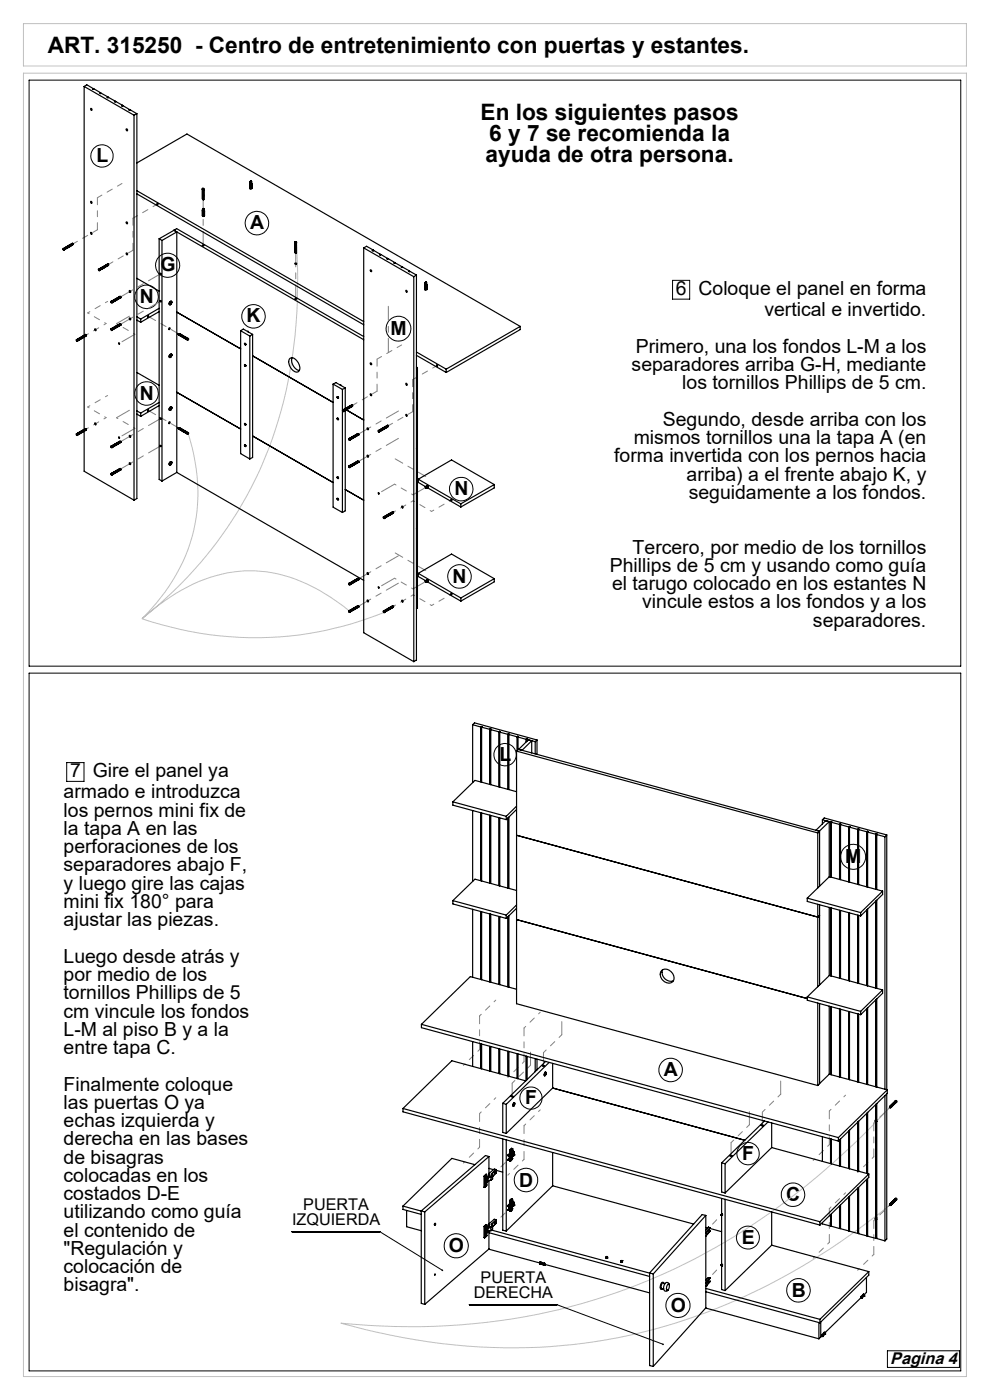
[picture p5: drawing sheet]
<svg xmlns="http://www.w3.org/2000/svg" width="210mm" height="297mm" viewBox="0 0 210 297" stroke-linecap="round" stroke-linejoin="round" font-family="sans-serif">
<defs><g id="words">
<g font-size="4.8">
<text x="10.1" y="11.3">ART. 315250 - Centro de entretenimiento con puertas y estantes.</text>
<text x="101.9" y="25.4">En los siguientes pasos</text>
<text x="103.8" y="29.9">6 y 7 se recomienda la</text>
<text x="103" y="34.4">ayuda de otra persona.</text>
</g>
<g font-size="4.1">
<text x="20.4" y="34.4">L</text>
<text x="53.1" y="48.6">A</text>
<text x="34" y="57.5">G</text>
<text x="29.7" y="64.3">N</text>
<text x="143.4" y="62.5">6</text>
<text x="148.2" y="62.5">Coloque el panel en forma</text>
<text x="52.3" y="68.4">K</text>
<text x="82.9" y="71">M</text>
<text x="162.1" y="67.1">vertical e invertido.</text>
<text x="134.9" y="74.8">Primero, una los fondos L-M a los</text>
<text x="134" y="78.7">separadores arriba G-H, mediante</text>
<text x="144.7" y="82.6">los tornillos Phillips de 5 cm.</text>
<text x="29.7" y="84.8">N</text>
<text x="134.4" y="94.2">mismos tornillos una la tapa A (en</text>
<text x="140.6" y="90.3">Segundo, desde arriba con los</text>
<text x="130.3" y="98.1">forma invertida con los pernos hacia</text>
<text x="145.7" y="102">arriba) a el frente abajo K, y</text>
<text x="96.4" y="105.1">N</text>
<text x="146.1" y="105.8">seguidamente a los fondos.</text>
<text x="134.2" y="117.5">Tercero, por medio de los tornillos</text>
<text x="96" y="123.6">N</text>
<text x="129.4" y="121.3">Phillips de 5 cm y usando como guía</text>
<text x="129.8" y="125.2">el tarugo colocado en los estantes N</text>
<text x="136.2" y="129.1">vincule estos a los fondos y a los</text>
<text x="172.5" y="133">separadores.</text>
<text x="105.9" y="161.4">L</text>
<text x="14.9" y="164.8">7</text>
<text x="19.7" y="164.8">Gire el panel ya</text>
<text x="13.5" y="169.4">armado e introduzca</text>
<text x="13.5" y="173.3">los pernos mini fix de</text>
<text x="13.5" y="177.1">la tapa A en las</text>
<text x="13.5" y="181">perforaciones de los</text>
<text x="13.5" y="184.9">separadores abajo F,</text>
<text x="179.3" y="183">M</text>
<text x="13.5" y="188.8">y luego gire las cajas</text>
<text x="13.5" y="192.6">mini fix 180° para</text>
<text x="13.5" y="196.5">ajustar las piezas.</text>
<text x="13.5" y="204.3">Luego desde atrás y</text>
<text x="13.5" y="208.1">por medio de los</text>
<text x="13.5" y="212">tornillos Phillips de 5</text>
<text x="13.5" y="215.9">cm vincule los fondos</text>
<text x="13.5" y="219.7">L-M al piso B y a la</text>
<text x="13.5" y="223.6">entre tapa C.</text>
<text x="13.5" y="231.4">Finalmente coloque</text>
<text x="140.8" y="228.3">A</text>
<text x="13.5" y="235.2">las puertas O ya</text>
<text x="13.5" y="239.1">echas izquierda y</text>
<text x="111.4" y="234.3">F</text>
<text x="13.5" y="243">derecha en las bases</text>
<text x="13.5" y="246.9">de bisagras</text>
<text x="13.5" y="250.7">colocadas en los</text>
<text x="110.2" y="251.7">D</text>
<text x="157.5" y="246.1">F</text>
<text x="13.5" y="254.6">costados D-E</text>
<text x="166.8" y="254.8">C</text>
<text x="13.5" y="258.5">utilizando como guía</text>
<text x="13.5" y="262.4">el contenido de</text>
<text x="157.3" y="263.9">E</text>
<text x="13.5" y="266.2">&quot;Regulación y</text>
<text x="95.2" y="265.6">O</text>
<text x="13.5" y="270.1">colocación de</text>
<text x="13.5" y="274">bisagra&quot;.</text>
<text x="167.9" y="275.1">B</text>
<text x="142.3" y="278.3">O</text>
</g>
<text font-size="3.6" x="188.8" y="289.3">Pagina 4</text>
<g font-size="3.4">
<text x="64.3" y="256.7">PUERTA</text>
<text x="61.9" y="260">IZQUIERDA</text>
<text x="100.5" y="275.4">DERECHA</text>
<text x="101.9" y="272.2">PUERTA</text>
</g>
</g></defs>
<path d="M5 15.5h200v276.5h-200zM5 5h200v9h-200zM62.9 51.5a102 102 0 0 1-6.5 45 84.4 84.4 0 0 1-26.3 34.8M39.9 91.8a36.9 36.9 0 0 1-1.2 27.5 42.3 42.3 0 0 1-8.6 12M74 129.6a34.4 34.4 0 0 0-19.8-8.5 30.9 30.9 0 0 0-19.2 6.3l-4.9 3.9M81.6 129.9a73.1 73.1 0 0 1-51.5 1.4M188.8 234.9a150.3 150.3 0 0 1-48 35.3 132.5 132.5 0 0 1-68.5 10.5 125.1 125.1 0 0 0 61.4 2.5 130.7 130.7 0 0 0 50.9-24.3l4.2-3.3" fill="none" stroke="#c0c0c0" stroke-width=".21"/>
<g fill="none" stroke="#000" stroke-width=".21">
<path d="M6.2 17h197.6v124.3h-197.6zM142.7 59.5h3.6v4h-3.6zM6.2 142.8h197.6v148h-197.6zM14.1 161.8h3.7v4h-3.7zM61.9 261.3h18.7l13.2 8.2M99.6 276.8h18.5l22.6 8.4M188.2 286.6h15.3v3.5h-15.3z"/>
<circle cx="21.6" cy="33.1" r="2.38"/>
<circle cx="35.6" cy="56.3" r="2.56"/>
<circle cx="54.5" cy="47.3" r="2.5"/>
<circle cx="31.1" cy="63" r="2.49"/>
<circle cx="53.8" cy="67.1" r="2.49"/>
<circle cx="84.5" cy="69.7" r="2.62"/>
<circle cx="31.1" cy="83.5" r="2.49"/>
<circle cx="97.8" cy="103.8" r="2.49"/>
<circle cx="97.5" cy="122.3" r="2.49"/>
<circle cx="107.1" cy="160.1" r="2.37"/>
<circle cx="181" cy="181.8" r="2.66"/>
<circle cx="112.6" cy="232.9" r="2.35"/>
<circle cx="142.2" cy="227" r="2.49"/>
<circle cx="111.6" cy="250.4" r="2.5"/>
<circle cx="158.7" cy="244.7" r="2.37"/>
<circle cx="168.2" cy="253.4" r="2.49"/>
<circle cx="96.8" cy="264.3" r="2.56"/>
<circle cx="143.8" cy="276.9" r="2.57"/>
<circle cx="158.7" cy="262.5" r="2.43"/>
<circle cx="169.4" cy="273.7" r="2.49"/>
</g>
<g fill="none" stroke="#808080" stroke-width=".21" stroke-dasharray="15.2 1.3 1.3 1.3" stroke-dashoffset="14.7">
<path d="M18.3 71.1l4.2-2.5M18.6 66.4l4.2-2.5M18.3 91l4.2-2.4M18.6 86.3l4.2-2.4M87.6 106.2l-4.2 2.5M95.8 106.1l-4.2 2.4M87.6 126.2l-4.2 2.4M95.8 126l-4.2 2.5M105.2 212.2l-3.5 3.3M114.6 214.7l-3.4 3.4M101.7 222.7l-3.4 3.3M105.2 232.9l-3.5 3.3"/>
<path d="M111.2 225.2l-3.5 3.4M114.6 235.5l-3.4 3.3M179.4 232.3l-3.5 3.4M188.8 234.9l-3.4 3.4M101.7 243.4l-3.4 3.3M111.2 245.9l-3.5 3.4M175.9 242.8l-3.4 3.4M179.4 253.1l-3.5 3.3M185.4 245.4l-3.5 3.3M188.8 255.6l-3.4 3.4M175.9 263.5l-3.4 3.4M185.4 266.1l-3.5 3.4"/>
</g>
<path d="M101.7 215.5v7.2M111.2 218.1v7.1M101.7 236.2v7.2M111.2 238.8v7.1M175.9 235.7v7.1M185.4 238.3v7.1M175.9 256.4v7.1M185.4 259v7.1" fill="none" stroke="#808080" stroke-width=".21" stroke-dasharray="15.2 1.3 1.3 1.3" stroke-dashoffset="13.6"/>
<g fill="none" stroke="#808080" stroke-width=".21" stroke-dasharray="15.2 1.3 1.3 1.3">
<path d="M27.5 67.1l-2.8 1.6M28.6 70.9l-2.7 1.6M27.5 87l-2.8 1.6M28.6 90.9l-2.7 1.6M83.7 102.7l-2.8 1.6M90.4 103.4l-2.8 1.6M83.7 122.7l-2.8 1.6M90.4 123.3l-2.8 1.6M119.2 219.5v-2.8M108.6 229.8v2.8M112.5 223.2v2.8M115.3 226.1v-2.8"/>
<path d="M159 238.6v-2.8M161.7 238.7v-2.8M165.6 232.1v-2.8M155.1 245.2v-2.8"/>
</g>
<path d="M112.5 226l-3.9 3.8M115.3 223.3l3.9-3.8M161.7 235.9l3.9-3.8M155.1 242.4l3.9-3.8" fill="none" stroke="#808080" stroke-width=".21" stroke-dasharray="15.2 1.3 1.3 1.3" stroke-dashoffset="14.4"/>
<path d="M105 259.4l3.4-3.3M108.4 245.5l-3.4 3.2M153.2 257.5l-3.2 3.4M153.2 268.2l-3.2 3.4" fill="none" stroke="#808080" stroke-width=".21" stroke-dasharray="15.2 1.3 1.3 1.3" stroke-dashoffset="14.8"/>
<path d="M43.1 42.3v9.8M62.7 53.6v9.8M25.6 63l8.5-4.9M25.6 68.8l8.5-4.9M82.4 65v9.7M25.6 93.7l8.5-4.9M25.6 99.5l8.5-4.9M76.1 97.9l8.4-4.9M76.1 92.1l8.4-4.9M76.1 128.6l8.4-4.9M76.1 122.8l8.4-4.9" fill="none" stroke="#808080" stroke-width=".21" stroke-dasharray="15.2 1.3 1.3 1.3" stroke-dashoffset="12.3"/>
<path d="M37.9 70.8l-6.5-3.7M37.9 90.8l-6.5-3.7M83.8 97.3l6.5 3.8M83.8 117.3l6.5 3.7" fill="none" stroke="#808080" stroke-width=".21" stroke-dasharray="15.2 1.3 1.3 1.3" stroke-dashoffset="13.4"/>
<path d="M22.5 68.6l-3.9-2.2M24.7 68.7l3.9 2.2M22.5 88.6l-3.9-2.3M24.7 88.6l3.9 2.3M87.6 105l-3.9-2.3M91.6 108.5l-4-2.3M87.6 124.9l-3.9-2.2M91.6 128.5l-4-2.3" fill="none" stroke="#808080" stroke-width=".21" stroke-dasharray="15.2 1.3 1.3 1.3" stroke-dashoffset="14.9"/>
<path d="M15.5 51.7l5.2-3M20.7 41.9l5.2-3M23 56.1l5.2-3M28.2 46.3l5.2-3M85.2 73.2l-5.2 3M80 83l-5.2 3M82.3 90.3l5.2-3M87.5 80.5l5.2-3" fill="none" stroke="#808080" stroke-width=".21" stroke-dasharray="15.2 1.3 1.3 1.3" stroke-dashoffset="14.1"/>
<path d="M20.7 48.7v-6.8M28.2 53.1v-6.8M80 76.2v6.8M87.5 87.3v-6.8" fill="none" stroke="#808080" stroke-width=".21" stroke-dasharray="15.2 1.3 1.3 1.3" stroke-dashoffset="13.7"/>
<path d="M93.7 269.4v.2l.2 .1-.1-.2 .2 .1v-.2zM140.5 285.1v.3h.2l.1-.3z" fill="#000"/>
<g fill="none" stroke="#000" stroke-width=".25">
<path d="M17.9 18.3v52.8M17.9 18.3l10.5 6.1M17.9 18.3l.5-.3 1.4 .8M19.8 19l.2-.1 1.3 .8M19.8 18.8l-.2 .1 .2 .1M19.8 18.8v.2M21.3 19.7l-.1 .1 .1 .1M21.3 19.9l.2-.1 1.4 .8M21.3 19.7v.2M19.3 23l.2 .1v.3l-.2-.2zM22.9 20.6l-.2 .1h.2M22.9 20.7h.1l1.4 .7"/>
<path d="M22.9 20.6v.1M24.4 21.6h.2l1.4 .7M24.4 21.4l-.1 .2h.1M24.4 21.4v.2M26 22.3l-.2 .1 .2 .1M26 22.5l.1-.1 1.4 .8M26 22.3v.2M27.5 23.2l-.2 .1 .2 .1M27.5 23.4l.2-.1 1.3 .8M27.5 23.2v.2M28.4 24.4v81.7M29 34.6l10.7-6.2 70.6 40.8"/>
<path d="M29 24.1v81.7l-.6 .3M29 24.1l-.6 .3M53 38.9l.1-.1v.2h.2v-.2l.1 .1M53 38.9l.1 1.2 .3-.1v-1.1M53 39.1l.2 .1v.8l-.1-.1M53 38.9l.2 .2 .2-.2M53.1 38.5h.3M53.1 38.6v.1M53.1 39.9h.1M53.1 38.5v.1M53.1 39.2v.7M53.1 38.4l.2 .1z"/>
<path d="M53.1 38.7l.1 .2 .1-.2M53.1 38.5h.2M53.2 38.5h.1M53.3 39.2l.1-.1v.8l-.1 .1zM53.3 38.4v.1M53.3 38.4h.1M53.3 38.4l-.2 .1M53.4 38.5l-.1 .2h-.2M53.4 39.9h-.1M53.4 38.5l-.3 .1M53.4 39.9h.1M13.3 52.7l.2 .1 .1 .3h-.2z"/>
<path d="M13.4 52.9h.1M13.4 52.9l.1 .1M13.5 52.8l-.1 .1M13.5 52.9v.1M13.7 52.6a.17 .17 0 0 1 .2 0 .17 .17 0 0 1 .1 .2h-.1M13.7 52.6l-.2 .1 .1 .3M13.7 52.6l.1 .3-.2 .1M13.7 52.6l.2 .2h-.1zM13.8 52.6h-.1M14 52.7l.1-.1-.2-.1v-.1l.2 .1v.2M14 52.4l.2-.1 .2 .3h-.2M14 52.5l.3 .1"/>
<path d="M14.3 52.6h-.1M14.3 52.2h.2l.1 .1-.1 .1M14.4 52.3h.2l-.1 .2M14.4 52.5h.1l-.1-.2h-.2l.2 .2h-.1M14.6 52.1l.3-.1 .1 .3-.1-.1M14.7 52.1h.2l-.1 .2M14.7 52.3h.1l-.1-.2h-.2l.2 .2h-.1M14.7 52.1h.1M14.8 51.9h.2l.1 .3zM14.9 51.9h.3v.2M15 51.9h.1M15 51.9l.1 .2"/>
<path d="M15 52.1v.1M15.2 51.7h.2M15.3 51.7h.1M15.3 51.9l-.1-.2 .3 .2-.2 .1M15.5 51.7l-.1 .2M15.5 51.7h-.1M19.2 49.3l.3 .1v.3zM19.3 42.7l.2 .2v.2l-.2-.1zM21 57.3h.1M21 57.1l.3-.1 .1 .2-.2 .2zM21.1 57.2l-.1 .1M21.1 57.3h-.1"/>
<path d="M21.2 57l.3-.1-.1 .2M21.3 57h.2l-.1 .2M21.3 57l.1 .1M21.4 56.9h.3v.2l-.1-.1M21.4 57.1v.1M21.4 56.9h.2v.2M21.5 56.8a.19 .19 0 0 1 .3-.1 .19 .19 0 0 1 0 .3l-.2-.2M21.7 56.7l.2-.1 .1 .3h-.1M21.7 56.7l.2 .1M21.8 56.6a.19 .19 0 0 1 .3-.1 .19 .19 0 0 1 .1 .3h-.1M21.9 56.6h.1v.2M21.9 56.8v.1"/>
<path d="M22 56.5h.3l.1 .2h-.2M22.1 56.5l.2 .1-.1 .1M22.1 56.5h-.1M22.3 56.3l.2-.1 .2 .3h-.2M22.4 56.3h.1M22.4 56.3l.2 .1-.1 .1M22.4 56.6h.1l-.1-.2h-.2l.2 .1-.1 .1M22.5 56.2h.3v.2h-.1M22.5 56.3h.2l-.1 .1M22.6 56.2l.2-.1 .2 .2h-.1M22.7 56.2h.1M22.7 56.2h.2l-.1 .1"/>
<path d="M22.9 56.1h-.1M23 56l-.2 .1M23 56h.1M23 56l-.1 .1M23 56v.3M29 40.5l48.2 27.7M29 41.1l48.2 27.8M29 59.1l4.8 2.7M33.8 50.7l.6 .3M33.8 50.7v51l.6 .4M34 58l.1 .2zM34.4 51v51.1"/>
<path d="M36.9 48.9h.1M36.9 48.9l.6 .3M36.9 48.9l-3.1 1.8M36.9 48.9l40.3 23.2M36.9 48.9l.6-.4 39.7 22.9M37.5 49.2l-3.1 1.8M37.5 49.2v51M42.9 40.1v.3h.3M42.9 40.1h.4l-.1 .3M42.9 44.8v1l.2 .1 .3-.1v-1M42.9 44.9l.2 .1v.8l-.1-.2M42.9 44.8h.5"/>
<path d="M43 41.2h.2M43 42.3l.1 .1M43 41v.1M43 41.7v.1M43 44.3h.3M43 44.4v.1M43 45.6l.1 .1M43 44.5l-.1 .1v.1M43 44.3v.2M43 40v.1M43 44.9v.7M43 40l.1 .1v-.1"/>
<path d="M43 40h.1M43.1 44.5v.3l.2-.3v.1M43.1 40v.1M43.1 44.2v.1M43.1 40.4h-.1v.1M43.1 42.3v.1M43.1 44.3h.1M43.1 42.3l.1 .1M43.1 42.4h.1M43.2 42l-.1 .2-.1-.2M43.2 41.8l-.2 .2v-.1M43.2 41.7l-.2 .1"/>
<path d="M43.2 41.5l-.1 .1-.1-.1M43.2 41.3l-.1 .1-.1-.1M43.2 41l-.2 .1M43.2 40.7l-.1 .2-.1-.1M43.2 40.6l-.2 .1v-.1M43.2 40.4l-.2 .1M43.2 40.4h-.1M43.2 41.1v.1M43.2 41.7h.1M43.2 42.2l-.1 .1M43.2 42.2v.2M43.2 42l-.1 .3-.1-.2"/>
<path d="M43.2 41.8v.2l-.2 .1v-.2M43.2 41.6a.18 .18 0 0 1-.1 .3 .18 .18 0 0 1-.2-.1h.1M43.2 41.4a.18 .18 0 0 1-.1 .3 .18 .18 0 0 1-.2-.1h.1M43.2 41.3a.18 .18 0 0 1-.1 .2 .18 .18 0 0 1-.2-.1h.1M43.2 41.1v.2h-.3l.1-.1M43.2 40.9l.1 .1a.19 .19 0 0 1-.2 .2 .19 .19 0 0 1-.2-.1l.1-.1M43.2 40.7l-.1 .3-.1-.2M43.2 40.6v.1l-.2 .1v-.1M43.2 40.4a.18 .18 0 0 1-.1 .2 .18 .18 0 0 1-.2-.1h.1M43.2 44.2v.1M43.2 44.2l-.1 .1M43.3 44.6l.1 .2"/>
<path d="M43.3 44.6l-.1 .2-.2-.1 .1-.1-.2 .2M43.3 44.4l-.3 .1M43.3 45.6l-.1 .1M43.3 44.3v.1M43.3 44.9v.7M43.4 44.9l-.2 .1v.8l.1-.2M62.5 51.3a.21 .21 0 0 1 .4-.1 .2 .2 0 0 1 0 .3 .2 .2 0 0 1-.4 0zM62.5 53l.4-.2-.1 .3zM62.5 55.9l.3-.1 .1 .1-.3 .2zM62.6 53.4h.3l-.1 .2-.3-.1h.1M62.6 53.1h.2M62.6 52.7v.1l.3-.1-.2 .2-.2-.1 .1-.1"/>
<path d="M62.6 52.1h.3l-.1 .2h-.3l.1-.1M62.6 51.7v.2l.2-.2M62.6 53.6l.2 .1M62.6 51.7h.1M62.6 52.3v.1M62.6 52.8v.1M62.7 51.4h.1M62.7 51.4h-.1M62.8 51.3v.1h-.2M62.8 51.3l-.1 .1M62.8 51.3v.1M62.8 53.7h.1"/>
<path d="M62.8 51.5h-.3l.1 .2h.2M62.8 53.6v.1M62.8 53.2l-.2 .1M62.8 52.5l-.1 .1-.1-.1M62.8 52.3l-.2 .1M62.8 51.7h-.1M62.8 52.3h.1M62.8 53v.1M62.8 53.5v.1M62.9 51.9a.21 .21 0 0 1-.1 .2 .21 .21 0 0 1-.3 0l.3-.2M62.9 53.5l-.1 .2M62.9 53.2a.21 .21 0 0 1-.1 .2 .21 .21 0 0 1-.3 0l.1-.1"/>
<path d="M62.9 53a.2 .2 0 0 1-.1 .2 .2 .2 0 0 1-.3 0l.1-.1M62.9 52.4a.16 .16 0 0 1-.1 .3 .16 .16 0 0 1-.2-.1M62.9 52.2a.21 .21 0 0 1-.1 .3 .21 .21 0 0 1-.3 0l.1-.1M62.9 51.7a.2 .2 0 0 1-.1 .3 .2 .2 0 0 1-.3-.1l.1-.1M62.9 51.5h-.1M62.9 51.5l-.1 .2M77.2 52.6v81.6l10.6 6.2M77.2 52.6l10.6 6.1M77.2 52.6l.6-.4 1.3 .8M78.6 57.3l.2 .1v.2l-.3-.2zM79.1 53l-.1 .1 .1 .1M79.1 53.2l.2-.1 1.3 .8"/>
<path d="M79.1 53v.2M80.6 53.9v.2M80.6 54.1l.2-.1 1.4 .8M80.6 53.9l-.1 .1 .1 .1M82.2 54.8l-.1 .1 .1 .1M82.2 55l.2-.1 1.3 .8M82.2 54.8v.2M83.7 55.7l-.1 .1 .1 .1M83.7 55.9l.2-.1 1.4 .8M83.7 55.7v.2M85.3 56.8l.1-.1 1.4 .8M85.3 56.6l-.2 .1 .2 .1"/>
<path d="M85.3 56.6v.2M86.8 57.6h.2l1.3 .7M86.8 57.5l-.2 .1h.2M86.8 57.5v.1M87.8 58.7v81.7M88.3 58.3v81.7l-.5 .4M88.3 58.3l-.5 .4M90.2 60h.3M90.2 60h.1M90.2 59.9l.1 .1M90.3 59.9h.1M90.3 59.9v.1"/>
<path d="M90.3 59.9l.1 .1M90.4 59.9v.1M90.4 59.9h.1M90.4 59.9h-.1M90.5 60h.1M16.3 72.1v.1M16.3 72.1h.1M16.3 72.2v.1M16.3 72l.2-.1 .2 .3-.2 .1zM16.3 72.1v.2M16.3 72.2h.1M16.4 72.3h-.1"/>
<path d="M16.5 72l.2 .1M16.5 72h.3l-.1 .1M16.5 72l.2-.2 .1 .1 .1 .2h-.1M16.7 72.2h.1M16.7 72.1h.1M16.7 71.8h.3v.2h-.1M16.7 72.1v.1M16.7 71.9h.3l-.1 .1M16.9 71.8l.1-.2 .2 .2-.1 .1M16.9 71.8h.1M16.9 71.8h.2l-.1 .1M17 71.6h.3l.1 .3-.1-.1"/>
<path d="M17 71.7l.3 .1-.1 .1M17.1 71.6a.19 .19 0 0 1 .3-.1 .19 .19 0 0 1 .1 .3l-.1-.1M17.2 71.6h.1M17.3 71.6h.1v.2M17.5 71.4a.18 .18 0 0 1 .2-.1 .18 .18 0 0 1 .1 .3l-.1-.1M17.6 71.4l.1 .1M17.6 71.6h.1l-.3-.2v.1l.2 .1-.1 .1M17.6 71.4h-.1M17.7 71.5v.1M17.8 71.2a.19 .19 0 0 1 .2-.1 .19 .19 0 0 1 .1 .3h-.1M17.8 71.2l.3 .1-.1 .1M17.8 71.5l.1-.1-.2-.1v-.1l.3 .2-.1 .1v19.6"/>
<path d="M18 71h.1l.2 .3zM18.1 71h.1M18.2 71l.1 .1v.1M18.2 71h-.1M18.2 71.3h-.1M20.1 69.8l.3 .1-.1 .3-.2-.2zM23.5 63.9l.3 .4-.2-.1zM23.5 69.7l.3 .3-.1 .1-.1-.1zM23.6 64l.1 .2zM23.6 69.9v.1M23.6 63.9l.2-.1 .2 .3-.2 .1zM23.6 69.7l.3-.1 .1 .3-.2 .1z"/>
<path d="M23.7 64.1h-.1M23.7 69.9h-.1M23.7 70h-.1M23.8 63.8a.19 .19 0 0 1 .3 0 .19 .19 0 0 1 0 .3l-.1-.1M23.8 63.8h.1M23.9 63.8l.2 .2zM23.9 69.6l.2 .1-.1 .1-.2-.2 .3 .1-.1 .1M24 63.7h.1l.2 .3-.1-.1M24 63.8h.2l-.1 .2M24 64h.1M24.1 63.7a.19 .19 0 0 1 .3-.1 .19 .19 0 0 1 0 .3l-.1-.1M24.1 69.5a.19 .19 0 0 1 .2-.1 .19 .19 0 0 1 .1 .3l-.1-.1"/>
<path d="M24.1 69.7h.1l-.2-.1 .1-.1 .2 .1v.2l-.1-.1M24.2 63.7h.1M24.2 63.7h.2l-.1 .1M24.2 69.5l.2 .1M24.2 69.5h.1M24.4 69.6l-.1 .1M24.4 63.5l.2-.1 .2 .3-.1-.1M24.4 69.3l.3-.1 .1 .3h-.1M24.4 69.6l.2-.1-.3-.1 .1-.1 .2 .1-.1 .2M24.5 69.3l.2 .1-.1 .1M24.5 63.5h.1M24.5 63.5l.1 .2"/>
<path d="M24.5 63.7l.1 .1-.1-.3h-.2l.3 .2-.2 .1M24.6 63.4v-.1a.19 .19 0 0 1 .3 .1 .19 .19 0 0 1 0 .2h-.1M24.6 63.4l.3 .1-.1 .1M24.6 69.1h.2l.1 .3zM24.7 63.3l.2-.1 .2 .3h-.1M24.7 69.1h.3l.1 .2h-.1M24.8 69.1l.2 .1-.1 .1M24.8 63.3l.1 .2M24.8 63.3h.1M24.8 69.4h.1M24.9 63.2a.18 .18 0 0 1 .3 0 .18 .18 0 0 1 0 .2h-.1M24.9 63.2l.3 .2"/>
<path d="M24.9 69a.19 .19 0 0 1 .3 0 .19 .19 0 0 1 0 .2zM25 63.1h.3l.1 .2h-.1M25 68.9a.21 .21 0 0 1 .3 0 .21 .21 0 0 1 .1 .2h-.1M25.1 63.1l.2 .1-.1 .1M25.1 69h.2l-.1 .1M25.2 63.4h-.1M25.2 69.2h-.1M25.4 62.9h.1l.1 .2M25.4 68.8l.1-.2 .1 .3M25.4 63l.2 .1M25.4 63.2l-.1-.3 .2 .2-.1 .1M25.4 68.8l.2 .1"/>
<path d="M25.5 69l-.2-.2 .3 .2h-.2M25.6 63.1h-.1M25.6 68.9h-.1M29 67.9l.8 .5M29 67.2l.8 .5M29 79l4.8 2.7M29.8 67.7v.7M33.8 66.1l-4 2.3M33.8 65.4l-4 2.3M35.8 69.6l.1-.1a.16 .16 0 0 1 .1 .3 .16 .16 0 0 1-.2 0zM36 64.1l.1-.1a.25 .25 0 0 1 .3 0 .25 .25 0 0 1 0 .4 .3 .3 0 0 1-.3 .3 .3 .3 0 0 1-.3-.3 .3 .3 0 0 1 .2-.3zM36.1 75.2a.25 .25 0 0 1 .4 .1 .25 .25 0 0 1-.2 .3l-.2 .2-.2-.1z"/>
<path d="M36.1 64.3h.1M36.1 75.5l.1 .1M36.1 64.3l.1 .1M36.1 64.4h.1M36.1 75.6h.1M36.2 64.2h.1M36.2 75.3v.1M36.2 75.6h.1M36.2 64.2l-.1 .1M36.2 75.4l-.1 .1M36.2 64.3v.1M36.2 75.5v.1"/>
<path d="M36.2 75.4l.1 .1M36.2 75.5h-.1M36.2 75.4h.1M36.2 75.4v.2M36.3 64.2l-.1 .1M36.3 75.5h-.1M36.3 64.1v.2zM36.3 75.3v.2zM36.4 64.1l-.1 .1M36.4 75.3l-.1 .1M37.5 66.2l13.5 7.8M37.8 70.9l.2 .1"/>
<path d="M37.8 70.9h.1M37.8 70.8l.1 .1M37.8 70.8v.1M37.9 70.9l.1 .1M38 70.8h-.2M38.1 70.9v-.1a.18 .18 0 0 0-.1 .2 .18 .18 0 0 0 .1 .2M38.2 70.9h-.2l.1 .2M38.2 71.2h.1M38.3 70.9a.18 .18 0 0 0-.2 .1 .18 .18 0 0 0 .2 .2M38.3 71l-.1-.1v.3M38.4 71.3h.1M38.5 71a.18 .18 0 0 0-.2 .1 .18 .18 0 0 0 .1 .2"/>
<path d="M38.5 71.1h-.2l.1 .2M38.6 71.2v-.2l-.2 .2 .2 .2M38.7 71.2l-.2-.1 .1 .3M38.8 71.2h-.2v.3l.2-.2M38.9 71.3l-.1-.1-.1 .2 .2 .2M39 71.4l-.2-.1 .1 .2M39.1 71.4v-.1l-.2 .2 .2 .2M39.1 71.4l-.2 .1 .2 .1M39.2 71.5v-.1a.18 .18 0 0 0-.2 .2 .18 .18 0 0 0 .2 .2M39.3 71.5h-.2l.1 .3M39.3 71.8h.1M39.4 71.6v-.1a.18 .18 0 0 0-.2 .2 .18 .18 0 0 0 .2 .2"/>
<path d="M39.4 71.7h.2l-.1 .2zM39.4 71.6h-.1v.2M39.5 71.9l.1-.2 .3 .1-.2 .3M39.5 71.9l.2 .2M39.5 71.7v-.1a.18 .18 0 0 0-.1 .2 .18 .18 0 0 0 .1 .2M39.8 72l.1 .1M39.8 71.9l.1 .1M39.9 71.9h.1M39.9 71.9l-.1 .1M39.9 71.9v.1M39.9 72v.1M51 70.2v26l2 1.2"/>
<path d="M51 70.2l2 1.1M51 70.2l.6-.4 2 1.1M51.9 77.4l.2 .1v.2zM51.9 72.9l.2 .2zM51.9 77.4l.2 .2zM51.9 77.5h.1M51.9 77.5l.2 .1M52 73h.1M52 77.5l.1 .1M52 72.9v.2M52 72.9h.1M52 77.6h.1"/>
<path d="M52 77.5h.1M52 77.4v.2M52.1 77.5l-.1 .1M52.1 77.6h.1M52.5 70.3h.1l.1 .1M52.6 70.3v.1M53 71.3v26.1M53.6 70.9v26.1l-.6 .4M53.6 70.9l-.6 .4M53.6 75.5l17.1 9.9M61.4 76.1h.1a1.35 1.35 0 0 1 1.8 .9l.1 .1a1.1 1.1 0 0 1-.4 1.8 2.18 2.18 0 0 1-1.6-2.8zM61.9 75.9a2.22 2.22 0 0 0 1.6 2.7"/>
<path d="M62.6 63.3l.3 .1-.3 .1zM78.6 77l.2 .1v.3l-.2-.2zM86.1 61.6l.2 .1 .1 .3-.2-.1zM88.3 74.7l6.4 3.6M88.3 75.4l6.4 3.6M88.3 77.9l.2 .1M88.5 78v51l-.2 .1M88.5 78l-.2 .1M90.1 60.4v1.1l.2 .1 .3-.1v-1.1M90.1 60.4l.1 .1 .4-.1M90.1 61.3l.2 .1M90.1 61.3v-.8l.2 .1v.8"/>
<path d="M90.1 61.3h.1M90.2 60v.1M90.2 61.3h.1M90.2 60.2l-.1 .2M90.2 60.1l.1 .3 .1-.3M90.2 60.3l.1 .1h.2l-.1-.1M90.4 60.2l.2 .2M90.5 60l-.3 .1M90.5 61.3l-.1 .1M90.5 61.3h-.1M90.5 60.6v.7M90.6 60.5l-.2 .1v.8"/>
<path d="M94.7 78.3v.7M110.3 69.2v.7l-15.6 9.1M110.3 69.2l-15.6 9.1M16.3 92.1h.1M16.3 92.1v.1M16.3 92.2h.1M16.3 92l.3-.1 .1 .3-.2 .1zM16.4 92.2h-.1M16.5 92.2v.1M16.5 91.9l.2-.1 .2 .2h-.1M16.7 92.1v-.2l.1 .1-.1 .1M16.7 92.2h.1"/>
<path d="M16.7 92.1v.1M16.7 91.8h.3v.2h-.1M16.7 91.8l.3 .1-.1 .1M16.9 91.7l.1-.1 .2 .2-.1 .1M16.9 91.7l.2 .1-.1 .1M17.1 91.5a.19 .19 0 0 1 .3 0 .19 .19 0 0 1 .1 .2h-.1M17.2 91.8l.1-.1-.3-.1 .1-.1 .3 .3h-.1M17.3 91.5l.1 .1v.1M17.3 91.5h-.1M17.4 91.4l.1-.1 .2 .3zM17.5 91.3a.19 .19 0 0 1 .2 0 .19 .19 0 0 1 .1 .2h-.1M17.5 91.4h.2v.1"/>
<path d="M17.6 91.6h-.1M17.7 91.2h.1l.2 .2zM17.8 91.2l.3-.1v.3l-.1-.1M17.8 91.2l.3 .1-.1 .1M17.9 91.4v8.6l10.5 6.1M17.9 91.4h-.1M18 91.1l.2 .1M18 91l.3 .1-.1 .1M18.1 91h.1M18.1 91h.2v.2M18.2 91.2l-.1 .1M18.3 91.2h.1"/>
<path d="M20.1 89.8h.3l-.1 .3zM23.5 94.6l.3 .2v.2l-.2-.1zM23.6 94.8l.1 .1-.1-.1M23.6 94.8h.1M23.7 94.8h-.1M23.8 94.9l-.2-.3 .3-.1 .1 .3-.2 .1M23.8 94.9h.1M23.8 94.5l.3 .1-.1 .1M23.9 94.5l.2 .2zM24.1 94.4a.19 .19 0 0 1 .2-.1 .19 .19 0 0 1 .1 .3l-.1-.1M24.1 94.6h.1l-.2-.1 .1-.1 .2 .1v.2l-.1-.1M24.2 94.4h.2l-.1 .2"/>
<path d="M24.4 94.2h.3l.1 .2h-.1M24.5 94.2l.2 .1-.1 .1M24.5 94.4l.1 .1-.1-.2-.2-.1 .3 .2-.2 .1M24.6 99.9h.2l.1 .2h-.1M24.6 94h.2l.1 .3zM24.6 99.9l.2 .1M24.7 94a.21 .21 0 0 1 .3 0 .21 .21 0 0 1 .1 .2h-.1M24.7 99.8l.2-.1 .2 .3h-.1M24.8 94l.2 .1-.1 .1M24.8 99.8l.2 .1-.1 .1M24.8 94.3h.1M24.9 93.9l.2-.1 .2 .3z"/>
<path d="M25 93.8a.21 .21 0 0 1 .3 0 .21 .21 0 0 1 .1 .2h-.1M25 99.7l.2-.1 .2 .2h-.1M25.1 93.8l.2 .1-.1 .1M25.1 99.7h.2l-.1 .1M25.1 99.9h.1a.19 .19 0 0 0 0-.2 .19 .19 0 0 0-.3 0l.3 .2h-.1M25.2 94.1h-.1M25.2 93.7h.2l.2 .2h-.2M25.2 99.6a.18 .18 0 0 1 .3-.1 .18 .18 0 0 1 0 .3l-.1-.1M25.3 93.8h.2l-.1 .1M25.3 99.6h.1v.1M25.4 93.7l.1-.1 .1 .2M25.4 99.4h.1l.1 .2"/>
<path d="M25.4 93.7l.2 .1M25.4 99.5l.2 .1M25.6 93.8h-.1M25.6 99.6l-.1 .1M29 87.2l.8 .4M29 87.8l.8 .5M29.8 87.6v.7M33.8 85.4l-4 2.2M33.8 86l-4 2.3M33.9 94.5l.3 .2-.2 .1zM35.9 89.5a.17 .17 0 0 1 .1 .2 .17 .17 0 0 1-.2 .1zM36.1 86.4l.1-.1a.39 .39 0 0 1 .2 .5 .39 .39 0 0 1-.4 .3l-.1-.4z"/>
<path d="M36.1 86.7h.1M36.1 98.4h.1M36.1 98l.1-.1a.39 .39 0 0 1 .2 .5 .39 .39 0 0 1-.4 .3l-.1-.4zM36.1 86.8h.1M36.1 86.7v.1M36.1 86.7l.1 .1M36.2 86.7h.1M36.2 86.7v.1M36.2 86.6h.1M36.2 98.2h.1M36.2 86.6l.1 .1M36.2 86.6l-.1 .2"/>
<path d="M36.2 98.2l-.1 .1M36.2 98.3v.1M36.2 98.3l-.1 .1M36.2 98.2l.1 .1M36.3 98.3l-.2 .1M36.3 98.3h-.1M36.3 86.5v.2zM36.3 98.1v.2zM37.5 83.2l13.5 7.8M37.8 90.8l.1 .2v-.2M37.8 90.8h.1M38 90.8h-.2"/>
<path d="M38.1 91h.1M38.1 90.8v-.1l-.1 .2 .1 .2M38.2 90.8h-.2l.1 .2M38.2 91.1l.1 .1M38.3 90.9v-.1a.18 .18 0 0 0-.2 .2 .18 .18 0 0 0 .2 .2M38.3 90.9h-.1v.2M38.5 91v-.1a.2 .2 0 0 0-.2 .2 .2 .2 0 0 0 .1 .2M38.5 91h-.2l.1 .3M38.6 91.1v-.1a.2 .2 0 0 0-.2 .2 .2 .2 0 0 0 .2 .2M38.7 91.1h-.2l.1 .2M38.7 91.4h.1M38.8 91.2v-.1a.18 .18 0 0 0-.2 .2 .18 .18 0 0 0 .1 .2"/>
<path d="M38.8 91.2h-.1v.2M38.9 91.3v-.1l-.2 .1 .2 .3M39 91.3h-.2l.1 .2M39.1 91.4l-.1 .2-.1-.2 .2-.1v.1M39.1 91.3v.1M39.2 91.5v-.1l-.1 .1 .1 .3M39.3 91.5h-.2l.1 .2M39.4 91.5v-.1l-.2 .2 .2 .2M39.4 91.6h-.1l.1 .2M39.5 91.8l.2-.2 .2 .2-.2 .2zM39.5 91.6l.1 .1-.1 .2zM39.5 91.8v.1"/>
<path d="M39.5 91.6v-.1a.2 .2 0 0 0-.1 .2 .2 .2 0 0 0 .1 .2M39.8 92h.1M39.8 91.9l.1 .1M39.9 91.9h.1M39.9 91.9v.1M39.9 92h.1M51.9 89.9l.2 .2zM51.9 94.5l.2 .1M52 90h.1M52 94.4h.1M52 90l-.1-.1 .2 .1M52 89.9v.2"/>
<path d="M52 94.4v.3M52 89.9v.1M52 94.6v.1M52 94.5h.1M52 94.6h.1M53.6 92.5l17.1 9.9M70.7 81.5v26.1l1.9 1.1M70.7 81.5l1.9 1.1M70.7 81.5l.6-.3 1.9 1.1M71.5 84.2h.2l.1 .3-.3-.1zM71.6 84.2l.1 .3zM71.6 88.8l.1 .2z"/>
<path d="M71.6 84.3l.1 .1M71.6 88.8l.2 .1M71.6 84.2v.3l.1-.3M71.6 88.8l.1 .2-.1-.1M71.6 88.8h.1M71.6 88.8h-.1l.1 .1M71.6 84.2h.1M71.7 88.9h-.1M71.7 88.9h.1M71.7 84.3l-.2-.1 .1 .1M71.7 84.3v.1M72.1 81.7l.3 .1"/>
<path d="M72.2 81.6v.1M72.6 82.6v26.1M72.7 87.1h.1M72.8 87.1v.1l-.1-.1M72.8 87.1h-.1M73 86.9l-.2 .1 .2 .2h.1l-.1-.3M73 86.9h.1M73 86.9l.1-.2 .2 .3-.1 21.4-.6 .3M73.1 86.9l.2 .1-.2 .1zM73.2 86.7h.1l.2 .2zM73.2 82.3l-.6 .3M73.2 82.3v4.4"/>
<path d="M73.3 86.7l.3-.1 .1 .3h-.1M73.3 86.7l.3 .1-.1 .1M73.4 86.9l-.1 .1M73.5 87l3.7 2.1M73.6 86.6l.1 .1M73.6 86.6h.2l-.1 .1M73.6 86.5h.3v.2M73.7 86.5l.2 .1-.1 .1M73.7 86.7v.1M73.8 86.4a.19 .19 0 0 1 .2-.1 .19 .19 0 0 1 .1 .3h-.1M73.8 86.4l.2 .1M73.9 86.3l.2-.1 .2 .3h-.1"/>
<path d="M73.9 98.8l.3 .2v.2zM74 86.3l.2 .2M74 93l.2 .2v.2l-.2-.1zM74 86.5v.1M74 93.2l.2 .1zM74 99h.2M74.1 86.2a.19 .19 0 0 1 .2 0 .19 .19 0 0 1 .1 .2h-.1M74.1 98.8l.2-.1 .1 .3-.1 .1zM74.1 93.1l.2 .2M74.1 93h.3l-.1 .3M74.1 99h-.1M74.1 93.2h-.1"/>
<path d="M74.2 86.3h.2l-.1 .1M74.2 86.5h-.1M74.3 86.1a.18 .18 0 0 1 .2 0 .18 .18 0 0 1 0 .3v-.1M74.3 93.3h.1M74.3 99.1h.1M74.3 86.1h.2l-.1 .2M74.3 98.7h.2l.1 .3h-.1M74.3 93h.2l.1 .2-.1-.1M74.3 98.8l.1 .2M74.3 98.8h.1M74.3 93h.1M74.4 98.8v.2"/>
<path d="M74.4 86a.21 .21 0 0 1 .3 0 .21 .21 0 0 1 .1 .3l-.2-.1M74.4 98.7l.2-.1 .2 .3-.2-.1M74.4 93v.2zM74.4 92.9v-.1a.19 .19 0 0 1 .3 0 .19 .19 0 0 1 0 .3l-.1-.1M74.4 86.1h.3l-.1 .2M74.4 92.9h.1M74.5 98.7l.1 .1M74.5 92.9l.2 .1-.1 .1M74.5 98.7h-.1M74.6 98.5l.2 .1 .1 .2zM74.6 92.7h.2l.1 .3zM74.6 85.9v.1"/>
<path d="M74.6 98.8v.1M74.7 85.9l-.1 .1M74.7 98.5h.3l.1 .2h-.2M74.7 92.7l.1-.1a.19 .19 0 0 1 .2 .1 .19 .19 0 0 1 0 .2l-.1-.1M74.7 85.9h.1M74.8 85.9l-.2 .1M74.8 85.9v.2M74.8 98.5l.2 .1-.1 .1M74.8 92.7h.1M74.8 85.9h-.1M74.8 85.9h.1M74.8 92.7h.2l-.1 .2"/>
<path d="M74.9 92.6a.21 .21 0 0 1 .2 0 .21 .21 0 0 1 .1 .2h-.1M74.9 92.6l.2 .1-.1 .1M75 98.3a.18 .18 0 0 1 .3 0 .18 .18 0 0 1 0 .2h-.1M75 92.5a.17 .17 0 0 1 .3 0 .17 .17 0 0 1 0 .2h-.1M75.1 98.4h.2l-.1 .1M75.1 98.6h.1l-.1-.2h-.2l.2 .1-.1 .1M75.1 92.5l.2 .1-.1 .1M75.2 98.2l.2 .1v.1M75.2 98.2l.2-.1 .1 .3h-.1M75.4 98.1a.18 .18 0 0 1 .2 0 .18 .18 0 0 1 0 .3v-.1M75.4 92.6l.1-.1-.3-.1 .1-.1 .2 .2v.1h-.1M75.4 92.3l.1-.1 .2 .3h-.1"/>
<path d="M75.4 92.4h.2l-.1 .1M75.4 98.1l.2 .1-.1 .1M75.4 98.1v.1M75.6 98a.19 .19 0 0 1 .3-.1 .19 .19 0 0 1 .1 .3l-.1-.1M75.6 92.1h.3l.1 .3-.1-.1M75.7 98h.1M75.7 98h.2l-.1 .1M75.7 92.1l.2 .1-.1 .2M75.7 92.4h.1l-.1-.3-.2 .1 .3 .2h-.1M75.7 92.1v.1M75.8 98.2l-.3-.2h.2l.1 .2h-.1M75.8 98.2h-.1"/>
<path d="M75.8 97.9l.2-.1 .1 .2M75.8 97.9l.3 .1M75.8 92h.2l.2 .2zM76.1 98l-.1 .1M76.1 92.2h-.1M77.9 90.8a.17 .17 0 0 1 .2 .1 .17 .17 0 0 1-.1 .2zM77.9 96.6l.2 .1v.3l-.2-.3zM78.6 83.5l.2 .2v.3l-.2-.2zM80.2 91.3l.3 .2v.2l-.2-.1zM80.3 91.5h.1M80.3 91.5v.1M80.3 91.3h.1"/>
<path d="M80.4 91.3l.1 .3M80.4 91.5h-.1M80.4 91.5l-.1 .1M80.6 91.2l-.3 .1M80.6 91.2l.1 .3-.2 .1M80.6 91.2h.2l.1 .2zM80.6 91.2l.1 .2M80.7 91.1h.3v.2h-.1M80.7 91.4h.1M80.8 91.2h.2l-.1 .1M80.8 91.4h-.1M80.9 91l.2 .2"/>
<path d="M80.9 91a.17 .17 0 0 1 .2 0 .17 .17 0 0 1 0 .2M81 90.9h.3l-.1 .2M81.1 90.9h.1M81.1 90.9l.2 .1-.1 .1M81.1 91.2h-.1M81.2 90.8h.2l.1 .2h-.1M81.2 90.9l.2 .1M81.3 90.8a.19 .19 0 0 1 .3-.1 .19 .19 0 0 1 0 .3v-.1M81.4 90.8l.2 .1h-.1M81.4 91h.1M81.6 90.6l.2-.1 .2 .3-.1-.1M81.7 90.6h.1v.2"/>
<path d="M81.7 90.8h.1l-.2-.2-.1 .1h.2v.2M81.8 90.5l.3-.1 .1 .2-.2 .1M81.8 90.5l.3 .1-.1 .1M82 90.4l.1-.1 .2 .3h-.1M82 90.4h.2l-.1 .2M82 90.4h.1M82.3 90.2h-.2l.2 .1M82.3 90.2v.1M82.3 90.3v.2M82.3 90.3h.1M86.1 81.3l.2 .1v.3zM88.5 95l-.2 .1"/>
<path d="M23.5 100.4l.2 .1 .1 .3-.3-.1zM23.6 100.5v.2zM23.6 100.4l.2-.1 .2 .3-.2 .1zM23.7 100.6h-.1M23.8 100.7h.1M23.8 100.3a.19 .19 0 0 1 .3 0 .19 .19 0 0 1 0 .3l-.1-.1M23.9 100.4l.2 .1zM24.1 100.2a.19 .19 0 0 1 .3-.1 .19 .19 0 0 1 0 .3h-.1M24.2 100.2l.2 .1-.1 .1M24.2 100.4l.1 .1-.1-.2-.2-.1 .2 .1-.1 .2M24.3 100.1l.1-.1 .2 .3h-.1M24.3 100.1l.3 .1"/>
<path d="M24.4 100h.3v.2M24.5 100h.1M24.5 100l.1 .2M24.6 100.3h-.2M24.8 100v.1M37.5 100.2l-3.1 1.9M37.5 100.2l39.7 22.9M71.5 101.2l.3 .1-.1 .3zM71.5 101.3h.1M71.5 101.3h.2M71.6 101.2l.2 .3zM71.6 105.8l.1 .2z"/>
<path d="M71.6 105.8l.2 .1M71.6 101.3h.1M71.6 101.2l.1 .3zM71.8 105.9h.1M71.7 105.8h-.2l.1 .1M71.7 101.3l.1 .1M71.8 101.4h.1M73.2 103.9l4 2.2M80.2 104.5l.2 .1v.2zM81.3 109.7h.2v.3zM81.4 109.7v.1M81.4 109.7h.1"/>
<path d="M81.4 109.6h.3l.1 .2-.2 .1zM81.4 109.7l.1 .2-.1-.1M81.5 109.8h-.1M81.6 109.5h.3l.1 .2h-.2M81.7 109.6h.1M81.7 109.6l.1 .1M81.7 109.6h.2l-.1 .1M81.8 109.5a.18 .18 0 0 1 .2-.1 .18 .18 0 0 1 .1 .3l-.1-.1M81.8 109.7h.1M81.8 109.5l.3 .1-.1 .1M81.9 109.4a.21 .21 0 0 1 .3-.1 .21 .21 0 0 1 .1 .3l-.1-.1M82 109.4h.2l-.1 .2"/>
<path d="M82.1 109.3v-.1a.19 .19 0 0 1 .3 .1 .19 .19 0 0 1 0 .2h-.1M82.1 109.3h.1M82.2 109.3h.1v.2M82.2 109.2l.3-.1 .1 .3h-.1M82.3 109.2l.2 .1-.1 .1M82.4 109.1a.18 .18 0 0 1 .3 0 .18 .18 0 0 1 0 .2h-.1M82.4 109.1h.1M82.5 109.1h.2l-.1 .2M82.7 108.9a.18 .18 0 0 1 .3 0 .18 .18 0 0 1 0 .2h-.1M82.8 108.9h.1M82.8 108.9l.2 .1-.1 .1M82.8 109.2h.1a.18 .18 0 0 0-.1-.2 .18 .18 0 0 0-.2 0l.2 .1-.1 .1"/>
<path d="M82.9 108.8h.2l.1 .2h-.1M82.9 108.9h.2l-.1 .1M83 108.7a.21 .21 0 0 1 .3 0 .21 .21 0 0 1 .1 .2h-.1M83.1 108.8l.2 .1M83.2 108.6l.3 .1zM83.3 108.9h-.1M83.5 108.7l-.1 .1M88.5 112l-.2 .1M88.7 101.7v.6l1.6 1M88.7 101.7l9.1 5.2M88.7 101.7l7.1-4.1 9 5.2M90.2 103.3h.1"/>
<path d="M90.2 103.4h.1M90.3 103.3h.1M90.3 103.5h.1M90.3 103.2l-.1 .2M90.3 103.2v.1M90.3 103.5h.2M90.4 103.3h.1M90.4 103.5h.1M90.4 103.3l.1 .1M90.5 103.4h.1M90.5 103.4v.1M90.5 103.5h.1"/>
<path d="M90.5 103.4l.3-.2-.3 .3M90.6 103.4l7.2 4.2M90.6 103l.2 .3-.3 .2M90.7 103l-.4 .3M90.7 103l-.4 .2M90.8 103.1l-.4 .2M90.8 103l-.5 .3M90.8 103.1l-.3 .3M90.8 103.3l-.3 .2M97.8 106.9v.7M104.8 102.8v.7l-7 4.1M104.8 102.8l-7 4.1"/>
<path d="M73.9 123.8l.3 .1v.2zM74 129.5l.2 .2v.2h-.2zM74 123.9l.2 .1zM74 129.7h.2M74 129.7l.1 .1M74.1 123.8l.2-.2 .1 .3-.1 .1zM74.1 123.9h-.1M74.1 129.7h-.1M74.2 129.8h-.1M74.2 129.7l-.1 .1M74.3 129.5l-.2 .1 .2 .2M74.3 129.5l.1 .1-.1 .3"/>
<path d="M74.3 129.4l.1 .2M74.3 129.4l.2 .1 .1 .2-.1-.1M74.3 123.6h.2l.1 .3h-.1M74.3 123.7l.1 .2M74.3 129.5l.1 .2M74.3 123.6l.1 .1M74.4 123.7v.2M74.4 123.6l.2-.1 .2 .3h-.2M74.4 129.4a.18 .18 0 0 1 .2 0 .18 .18 0 0 1 .1 .2h-.1M74.4 123.6l.3 .1-.1 .1M74.4 129.6v.1M74.4 129.4h.1"/>
<path d="M74.5 129.4l.2 .1-.1 .1M74.5 129.3h.3l.1 .2h-.1M74.6 123.4l.2 .1 .1 .2zM74.6 129.3l.2 .1v.1M74.7 123.4h.3l.1 .2h-.2M74.7 129.2l.1-.1a.19 .19 0 0 1 .2 .1 .19 .19 0 0 1 0 .2h-.1M74.8 123.4l.2 .1-.1 .1M74.8 129.2h.1M74.8 129.2h.1v.2M75 123.2a.18 .18 0 0 1 .3 0 .18 .18 0 0 1 0 .2h-.1M75 129a.18 .18 0 0 1 .3 0 .18 .18 0 0 1 0 .3l-.1-.1M75.1 129h.1"/>
<path d="M75.1 123.2l.2 .1-.1 .1M75.1 123.5h.1l-.1-.2h-.2l.2 .1-.1 .1M75.1 129l.2 .1-.1 .1M75.1 129.3h.1l-.1-.2-.1-.1-.1 .1 .2 .1-.1 .1M75.1 123.2v.1M75.2 128.9h.2l.1 .2h-.1M75.2 129h.3l-.1 .1M75.4 123a.18 .18 0 0 1 .2 0 .18 .18 0 0 1 0 .3v-.1M75.4 128.9a.17 .17 0 0 1 .2-.1 .17 .17 0 0 1 0 .2M75.4 123h.1M75.4 123l.2 .1-.1 .1M75.4 123.3h.1v-.1l-.3-.1 .2 .1v.1"/>
<path d="M75.4 128.8l.2 .1-.1 .1M75.5 122.9h.2l.1 .3-.1-.1M75.5 123h.3l-.1 .2M75.6 122.9a.19 .19 0 0 1 .3-.1 .19 .19 0 0 1 .1 .3l-.1-.1M75.6 128.7a.19 .19 0 0 1 .3-.1 .19 .19 0 0 1 .1 .3l-.1-.1M75.7 128.9h.1l-.3-.1 .1-.1 .2 .1v.2l-.1-.1M75.7 128.7h.2l-.1 .2M75.7 122.9h.1M75.7 122.9h.2l-.1 .1M75.8 122.8l.3-.1v.2M75.8 122.8l.3 .1M75.8 128.5h.2l.2 .3z"/>
<path d="M76.1 122.9l-.1 .1M76.1 128.7l-.1 .1M77.9 121.5a.17 .17 0 0 1 .2 .1 .17 .17 0 0 1-.1 .2zM77.9 127.3a.17 .17 0 0 1 .2 .1 .17 .17 0 0 1-.1 .2zM81.3 129.6l.2 .1v.3zM81.4 129.8v.1M81.4 129.7h.1M81.4 129.7v.1M81.4 129.7v.2M81.5 129.7l-.1 .1M81.5 129.8l-.1 .1M81.6 129.5l-.2 .1 .2 .3 .2-.3"/>
<path d="M81.6 129.5l.2 .1M81.6 129.5h.3l.1 .2h-.2M81.7 129.5l.2 .1-.1 .1zM81.8 129.4a.19 .19 0 0 1 .3 0 .19 .19 0 0 1 0 .2h-.1M81.8 129.4h.1M81.8 129.4l.3 .1-.1 .1M82.1 129.3a.18 .18 0 0 1 .2-.1 .18 .18 0 0 1 .1 .3l-.1-.1M82.1 129.3h.1M82.2 129.3h.1v.1M82.2 129.5h.1l-.1-.2h-.2l.2 .1-.1 .1M82.2 129.1h.3l.1 .3-.1-.1M82.3 129.2l.2 .1-.1 .1"/>
<path d="M82.4 129.1a.17 .17 0 0 1 .2-.1 .17 .17 0 0 1 .1 .3l-.1-.1M82.5 129l.2 .1-.1 .2M82.7 129.1h.1l-.2-.1 .1-.1 .2 .1-.1 .1M82.7 128.9l.3-.1 .1 .2h-.2M82.8 128.9h.2l-.1 .2M83 128.7a.21 .21 0 0 1 .3-.1 .21 .21 0 0 1 .1 .3h-.1M83.1 128.7l.2 .1-.1 .1M83.1 128.9l.1 .1-.1-.2-.2-.1 .2 .2-.1 .1M83.1 128.7h.1M83.2 128.5l.3 .2zM83.5 128.7l-.1 .1M88.7 121.6v.7l1.6 .9"/>
<path d="M88.7 121.6l9.1 5.3M88.7 121.6l7.1-4.1 9 5.3M90.2 123.3h.1M90.2 123.3l.2 .2zM90.2 123.2l.2 .1M90.3 123.4h.1M90.3 123.2h.1M90.3 123.2l-.1 .1M90.3 123.5h.1M90.3 123.2l.1 .1M90.4 123.5h.1M90.4 123.3l.4-.3-.4 .3"/>
<path d="M90.4 123.3h.1M90.4 123.3l.1 .2M90.5 123.3h.1M90.5 123.4h.1M90.5 123.4v.1M90.5 123.4l.3-.3-.3 .3M90.5 123.5h-.1M90.5 123.4l-.2 .1M90.6 123.4l7.2 4.1M90.6 123l.2 .1v.2M90.7 123l-.4 .2M90.8 123.1l-.3 .2"/>
<path d="M90.8 123.1l-.4 .2M90.8 123.3l-.3 .2M90.8 123.2l-.3 .2M90.8 123.2l-.3 .3M97.8 126.9v.6M104.8 122.8l-7 4.1M104.8 122.8v.6l-7 4.1M100.3 153.7l.3-.4 13.3 3.7M100.3 153.7l1.7 .5M100.3 153.7v12.3M102 154.2v11.7M102.1 154.1l.2 .1-.1 .1"/>
<path d="M102.1 154.1l-.1 .1M102.1 154.1v11.8M102.2 154.3l1.7 .4M102.2 154.3v11.6M103.9 154.7v11.7M104 154.6l.2 .1-.1 .1M104 154.6l-.1 .1M104 154.6v11.8M104.1 154.8l1.7 .5M104.1 154.8v11.7M105.8 155.3v11.6M105.9 155.1l.2 .1-.1 .1"/>
<path d="M105.9 155.1l-.1 .2M105.9 155.1v11.9M106 155.3l1.7 .5M106 155.3v11.7M107.7 155.8v11.7M107.8 155.7v11.8M107.8 155.7h.3l-.2 .1M107.8 155.7l-.1 .1M107.9 155.8v11.7M107.9 155.8l1.8 .5M109.6 159.3v53.6l63.9 17.4M109.6 159.3l.4-.3 63.8 17.4"/>
<path d="M109.6 159.3l63.9 17.4M109.7 156.3v3M109.8 156.2h.2l-.1 .1M109.8 156.2l-.1 .1M109.8 156.2v3M109.9 156.3l1.7 .5M109.9 156.3v2.8M110 159l2.1-2.1 .7 .3-2.1 2zM111.6 156.8v.6M111.7 156.7l.2 .1-.1 .1M111.7 156.7l-.1 .1M111.7 156.7v.6"/>
<path d="M111.8 156.9l1.7 .4M111.8 156.9v.3M112.8 157.2v2.5M113.5 157.3v2.6M113.9 157l-.4 .3M113.9 157v3.1M96.1 170.1v.7l11.3 3.1M96.1 170.1l11.3 3.1M100.3 171.9v15.1M102 172.4v14.4M102.1 172.4v14.5M102.2 172.5v14.4"/>
<path d="M103.9 172.9v14.5M104 173v14.4M104.1 173v14.4M105.8 173.5v14.4M105.9 173.5v14.4M106 173.5v14.4M107.4 173.2v.7M107.7 173.5v14.9M107.8 173.4v15M107.9 173.3v15.2M109.6 177.2l63.9 17.4 .3-.4M109.6 171l-2.2 2.2"/>
<path d="M109.6 168l-8.8-2.4-4.7 4.5M109.6 171.7l-2.2 2.2M173.5 176.7v11.7M173.8 176.4v11.6M173.8 176.4l-.3 .3M174.4 173.9v.9M174.4 173.9l1.8 .5M174.4 173.9l.4-.4 13.3 3.6M175.9 174.3l-2.1 2M175.9 174.3v11.7M175.9 174.3l-.7-.2-2.1 2 .7 .2M176.2 174.4v11.7"/>
<path d="M176.3 174.3h.2l-.1 .1M176.3 174.3l-.1 .1M176.3 174.3v11.8M176.4 174.4l1.7 .5M176.4 174.4v11.7M178.1 174.9v11.7M178.2 174.8l-.1 .1M178.2 174.8l.2 .1h-.1M178.2 174.8v11.8M178.3 174.9l1.7 .5M178.3 174.9v11.7M180 175.4v11.7"/>
<path d="M180.1 175.3l.2 .1-.1 .1M180.1 175.3l-.1 .1M180.1 175.3v11.8M180.2 175.5l1.7 .5M180.2 175.5v11.6M181.9 176v11.6M182 175.9h.2l-.1 .1M182 175.9l-.1 .1M182 175.9v11.7M182.1 176l1.8 .5M182.1 176v11.7M183.9 176.5v11.6"/>
<path d="M184 176.4h.1l-.1 .1M184 176.4l-.1 .1M184 176.4v11.8M184 176.5l1.8 .5M184 176.5v11.7M185.8 177v11.7M185.9 176.9l-.1 .1M185.9 176.9h.2l-.1 .2M185.9 176.9v11.8M186 177.1l1.7 .4M186 177.1v11.6M187.7 177.5v53.6"/>
<path d="M188.1 177.1l-.4 .4M188.1 177.1v54.1M96.1 191.1v.7l11.3 3M96.1 191.1l11.3 3M100.3 192.9v14.4M102 193.4v14.4M102.1 193.4v14.4M102.2 193.4v14.5M103.9 193.9v14.4M104 193.9v14.4M104.1 194v14.3M105.8 194.4v14.4"/>
<path d="M105.9 194.4v14.5M106 194.5v14.4M107.4 194.1v.7M107.7 194.5v14.9M107.8 194.4v15M107.9 194.3v15.1M109.6 195.1l61.6 16.7M109.6 192l-2.2 2.1M109.6 188.9l-8.8-2.4-4.7 4.6M109.6 192.7l-2.2 2.1M171.2 190.5v.7l11.4 3.1M171.2 190.5l11.4 3.1"/>
<path d="M173.5 191.8v17.5M173.8 191.9v17M175.9 192.5v14.4M176.2 192.6v14.4M176.3 192.6v14.4M176.4 192.6v14.4M178.1 193.1v14.4M178.2 193.1v14.4M178.3 193.1v14.5M180 193.6v14.4M180.1 193.7v14.4M180.2 193.7v14.4"/>
<path d="M181.9 194.2v14.4M182 194.2v14.4M182.1 194.2v14.4M182.6 193.6v.7M183.9 193v16.1M184 192.9v16.2M184 192.9v16.3M185.8 191.2v18.4M185.9 191.1v18.6M186 191v18.7M187.2 189.1v.7l-4.6 4.5M187.2 189.1l-4.6 4.5"/>
<path d="M187.2 189.1l-11.3-3.1-4.7 4.5M89.4 217.3l88.4 24M89.4 217.3v.7l88.4 24.1M109.6 209.9l-9.8-2.7-10.4 10.1M140.4 205.8a1.78 1.78 0 0 1 2 .4 1.78 1.78 0 0 1 .3 2.1 1.71 1.71 0 0 1-2.1-.3 1.71 1.71 0 0 1-.2-2.2zM140.6 205.7a1.81 1.81 0 0 0 .4 1.9 1.81 1.81 0 0 0 1.8 .5M171.2 211.5v.7l11.4 3.1M171.2 211.5l11.4 3.1M173.5 212.8v17.5M173.8 212.9v17M175.9 213.5v14.4M176.2 213.5v14.5"/>
<path d="M176.3 213.6v14.4M176.4 213.6v14.4M178.1 214.1v14.4M178.2 214.1v14.4M178.3 214.1v14.4M180 214.6v14.4M180.1 214.6v14.4M180.2 214.6v14.5M181.9 215.1v14.4M182 215.1v14.4M182.1 215.2v14.4M182.6 214.6v.7"/>
<path d="M183.9 214v16M184 213.9v16.2M184 213.8v16.3M185.8 212.1v18.5M185.9 212v18.6M186 211.9v18.7M187.2 210v.7l-4.6 4.6M187.2 210l-4.6 4.6M187.2 210l-11.3-3.1-4.7 4.6M85.5 235.2v.7l88.4 24M85.5 235.2l88.4 24M100.3 221v5.2"/>
<path d="M102 221.4v5.3M102.1 221.5v5.2M102.2 221.5v5.2M103.9 222v5.2M104 222v5.2M104.1 222v5.3M105.8 222.5v5.2M105.9 222.5v5.2M106 222.5v5.3M106.6 234.1l.8 .2M106.6 234.1v6.1l.8 .2M107.4 234.3v6.1"/>
<path d="M107.7 223v5.2M107.8 223v5.3M107.9 223.1v5.2M108.9 234.3h.1M108.9 234l.1-.1a.45 .45 0 0 1-.2 .8zM108.9 234.3l.1 .1M109 234.2l.1 .1M109 234.2v.3zM109 234v.1M109 234.4h.1M109 234.1h.1M109 234l-.1 .2 .1-.1"/>
<path d="M109 233.9a.44 .44 0 0 1-.2 .8v-.3zM109.1 234.3h-.2M109.1 234.3h-.1M109.7 223.5v5.3M109.8 223.6v5.2M109.9 223.6v5.2M111.5 229.3l-15.7-4.3-10.3 10.2M111.6 224v5.2M111.7 224.1v5M111.8 224.1v5M113.5 224.6v2.8M113.9 224.7v2.3"/>
<path d="M115 226.1l.3-.1 .2 .1-.3 .1zM115.5 227.6l.1-.1a.41 .41 0 0 1 .2 .4 .41 .41 0 0 1-.3 .3zM115.6 227.9h.1M115.6 227.5a.38 .38 0 0 1 .2 .4 .38 .38 0 0 1-.3 .3zM115.6 227.8v.2M115.6 227.8h.1M115.6 227.9v.1M115.6 227.5v.1M115.6 227.5v.2zM115.6 227.6h.1M115.7 227.8l-.1 .1M115.7 225.2l-9.1 8.9"/>
<path d="M116.5 225.4l-9.1 8.9M117.2 230.8l40.8 11.1M117.2 225.6v5.2M117.2 230.8l-9.8 9.6M161.5 238.7h.3a.17 .17 0 0 1-.1 .2 .17 .17 0 0 1-.2-.2zM162.2 237.8l-9.1 8.9M162.9 238l-9.1 8.9M163.7 238.2v5.2M173.8 229.9l-.3 .4M175.9 227.9l-2.1 2M175.9 227.9l12.3 3.3M180 239.9v8"/>
<path d="M180.1 239.8v8.1M180.2 239.7v8.3M181.9 238.1v10.3M182 237.9v10.6M182.1 237.8v10.7M183.9 236.2v12.8M184 236.1v12.9M184 236v13M185.8 237.6l-.2 .1 .2 .3M185.8 234.3v3.3M185.8 238v20.3M185.9 237.5l.1 .1"/>
<path d="M185.9 237.9h.1M185.9 237.9l-.1 .1M185.9 234.2v3.3M185.9 237.9v20.4M185.9 237.5l-.1 .1M186 234.1v24.6M187.7 232.4v30.8M188.1 232v30.9l-.4 .3M188.2 231.2l-10.4 10.1M188.2 231.2v.7l-10.4 10.2M188.8 234.7l.2 .2-.2 .1M188.8 234.7l-.1 .1a.2 .2 0 0 1 .2-.2 .2 .2 0 0 1 .2 .3h-.1"/>
<path d="M188.8 234.8v.2M188.8 234.8h.2M188.8 234.7v.1M188.8 234.6a.19 .19 0 0 1 .3 0 .19 .19 0 0 1 0 .2M188.9 234.7h.2v.1M188.9 234.6l.2-.2 .2 .1-.1 .2M188.9 234.9h.1M189 234.6h.2v.1M189 234.5l.3-.1v.2M189.1 234.5h.2v.1M189.1 234.3h.3v.2M189.2 234.3l.2 .2"/>
<path d="M189.2 234.2a.19 .19 0 0 1 .3-.1 .19 .19 0 0 1 .1 .3h-.1M189.3 234.2l.2 .2M189.3 234.1a.19 .19 0 0 1 .3-.1 .19 .19 0 0 1 .1 .3h-.1M189.4 234.1l.2 .2M189.4 234a.19 .19 0 0 1 .3-.1 .19 .19 0 0 1 .1 .3h-.1M189.5 234l.2 .2M189.5 233.9a.16 .16 0 0 1 .3 0 .16 .16 0 0 1 0 .2v-.2l-.2 .1M189.7 233.9v-.1a.18 .18 0 0 1 .2 0 .18 .18 0 0 1 0 .2M189.7 233.9l.2 .1M189.8 233.7h.2v.2M189.8 233.7l.1-.2 .2 .1-.1 .3M189.9 233.6v-.1h.3l.1 .3-.2 .1"/>
<path d="M85.5 255.9v.7l3.9 1M85.5 255.9l3.9 1M86.3 256.8v3.4l3.1 .9M89.4 256.9l.7 .2M89.4 256.9v19.6l.7 .2M90.1 257.1v19.6M92.2 259.6l.2-.1-.2 .4zM92.2 259.6h.1l-.1 .3zM92.3 259.7h.1M92.3 259.7l-.1 .1M92.3 259.6v.2M92.3 259.6h.1"/>
<path d="M100.8 247.1l-5-1.4-10.3 10.2M102.7 251.8l.1 .1M102.7 249.6h.1M102.7 249.6v2.2M102.7 251.8h.1M102.8 249.6h.1M102.8 249.4l-.1 .2M102.8 251.8h.1M102.8 251.8v.1M102.8 249.6v2.2M102.8 249.4h.1M102.8 249.4v.2"/>
<path d="M102.8 249.4l.1 .1M102.8 251.9h.1M102.9 249.5l-.1 .1M102.9 250.6l.4 .1M103 250.3v.6M103 251.5h.1M103 250.3l.4 .1M103 250.2l.4 .2M103 250.9v.1M103 251.4h.1M103 251.4v.1M103 249.6h.1"/>
<path d="M103 249.5v.1M103 250v.3M103 251.3v.1M103 250l-.1 .5 .1 .5M103 250h.1M103 251.2l.2 .1-.2 .3zM103 250.1l.4 .1M103 249.5l.1 .2M103 251.3l.1 .1M103 249.5l.1 .1M103.1 259.8l.1 .1M103.1 259.8h.1"/>
<path d="M103.1 249.1h.1M103.1 249.4l.1 .1-.2 .3zM103.1 249.7h.1M103.1 259.8l-.3 .3M103.1 249.1v.1M103.1 249.1l-.3 .3M103.1 251.4l-.1 .1M103.1 249.6v.1M103.1 249.2h.1M103.1 251.4h.1M103.1 249.6h.1M103.1 249.2l-.3 .2"/>
<path d="M103.1 251.3l-.1 .2M103.1 249.5l-.1 .2v-.1M103.2 249.1v.1M103.2 249.1l-.1 .1M103.2 251.5v.1M103.2 259.9h.1M103.2 249.2h.1M103.2 250.9h.1M103.2 251.6l-.4 .3M103.2 259.9l-.3 .2M103.2 249.2l-.3 .3M103.2 249.8h.1"/>
<path d="M103.2 249.2v.6M103.2 250.9v.6M103.2 259.9v.6M103.2 249.9h.2M103.3 250.7v.1M103.3 250.7l-.3 .2M103.3 249.9h.1M103.3 249.8l-.3 .2M103.3 250.8l-.3 .2M103.3 249.8l.1 .1M103.4 249.9h.1M103.4 250.4v.1"/>
<path d="M103.4 250.4l-.1 .3M103.4 249.6l.2 .1h-.2l-.2 .1M103.4 249.6h-.2M103.4 250.4h.1M103.4 249.6l-.2 .1M103.4 250.3v.1M103.4 250.5l-.1 .3M103.4 249.9v.5M103.5 250.5l-.3 .5M103.7 249.1l.3 .5M103.7 259.8l.3 .4M103.7 245.4v4.3"/>
<path d="M103.7 250.5v9.8M103.7 245.4l-.7-.3-13.6 11.8M103.7 245.4l-13.6 11.7M103.7 247.9l1 .2M103.9 249.5l-.1 .1M104.1 249.7v.1M104.1 249.7l-.6 .1M104.1 249.8v.6l.4-.3M104.1 249.8h-.6v.7M104.2 259.7l.1 .1M104.2 249.1l.3 .3M104.2 259.7l.2 .4"/>
<path d="M104.3 259.8l.2 .3M104.4 249.2v.2v-.1M104.4 260h.1M104.5 250.1h.1M104.5 249.4l-.4 .3M104.5 250.1l-.4 .3-.6 .1M104.5 249.4l-.4 .4M104.5 249.4v.7M105 248.7h.1M105 259.4h.1M105 259.5h.1M105.2 248.1l-.4-.1-1 .9v.5a.21 .21 0 0 1 .1 .2 .21 .21 0 0 1-.3 .1h-.1"/>
<path d="M105.2 248.1l.1 .1M105.2 258.8l-.4-.1-1 .9 .2 .6M105.2 258.8h.1M105.2 248.1l-1 1M105.2 258.8l-1 .9M105.3 248.2l-1.1 .9M105.3 248.2l-.3 .6M105.3 258.8l-.3 .7M105.3 259.5h.1M105.3 248.6v.2l-.8 .8 .8-.8M105.3 259.5l-.8 .7M105.3 259.3l-.3 .2"/>
<path d="M105.3 248.6l-.3 .2M105.3 259.3v.2M105.3 248.3l1.3 .4M105.3 258.8l-1 1M106.6 241.6v19.4l.8 .2M107.4 241.8v19.4M107.7 256.7h.1M107.7 245.1h.1M107.7 246.1h.1M107.7 255.7l.1 .1M107.7 255.8h.1M107.8 246h.1"/>
<path d="M107.8 255.8v.1M107.8 245.1v.1M107.8 245.1h.1M107.8 246v.1M107.8 256.6h.1M107.8 256.6v.1M107.8 255.9h.1M107.8 245.2h.1M107.9 255.9v.1M107.9 256.6h.1M107.9 245.2v.2M107.9 245.2v.1"/>
<path d="M107.9 246h.1M107.9 256.6l-.1 .1M107.9 246l-.1 .1M107.9 245.9h.1M107.9 256.5h.1M107.9 245.9v.1M107.9 256.5v.1M107.9 256h.1M107.9 245.3v.1M107.9 245.9h.2M107.9 245.3h.1M107.9 256h.2"/>
<path d="M107.9 256.5l.2 .1M107.9 245.4h.2M108 256.6h-.1M108 245.9l-.1 .1M108 256.5l.1 .1M108.1 256.2l.1 .1M108.1 256.4h.1M108.1 245.4h.1M108.1 245.5l.1 .1M108.1 255.4l-.4 .3M108.1 245.8h.1M108.1 244.8l-.4 .3"/>
<path d="M108.1 245.8v.1M108.1 256v.2M108.1 256.4v.2M108.1 255.4h.1M108.1 244.8h.1M108.1 245.8l-.1 .1M108.1 256.3h.1M108.1 245.6h.1zM108.1 255.5l.1 .1M108.1 256.5h.1M108.1 256.6h.1M108.1 244.9h.1"/>
<path d="M108.1 256.3l-.4 .4M108.1 244.9l-.3 .2M108.1 255.4l-.3 .4M108.1 255.5l-.3 .3M108.1 245.4v.1M108.1 256.2h.1M108.1 244.8l-.3 .3M108.1 245.5h.1M108.1 255.2v.2M108.1 256.9l.1 .1M108.1 244.5v.3M108.1 246.2l.1 .1"/>
<path d="M108.1 256.9h.1M108.1 244.1v.4M108.1 245.9v.3M108.1 254.8v.4M108.1 256.4v.1M108.1 256.5v.4M108.1 255.2h.1M108.1 244.5h.1M108.1 246.2h.1M108.2 255.2l-.1 .2M108.2 256.3h.1M108.2 256.4h.1"/>
<path d="M108.2 256.4l-.1 .1M108.2 256.5h.1M108.2 244.5l-.1 .3M108.2 245.6h.1M108.2 245.8h-.1M108.2 245.7h.1M108.2 246.2h.1M108.2 245.8h.1M108.2 255.6h.1M108.2 257h.1M108.2 246.3h.1M108.2 245.6v.1"/>
<path d="M108.2 245.7v.5M108.2 255.6l-.4 .3M108.2 244.9l-.4 .3M108.2 244.9h.1M108.2 256.3l-.4 .3M108.2 254.6l-.1 .2M108.2 254.8h.1M108.2 244.5l-.1 .4M108.2 244.9v.1M108.2 243.9l-.1 .2M108.2 244.5h.1M108.2 244.1v.4"/>
<path d="M108.2 254.8v.4M108.2 256.5v.4M108.2 255.6l-.3 .3M108.2 254.6h.1M108.2 244.9l-.3 .3M108.2 243.9h.1M108.2 245l-.3 .3M108.3 256.9h.1M108.3 246.2h.1M108.3 254.6l-.2 .2M108.3 254.7l-.1 .1M108.3 254.7h.1"/>
<path d="M108.3 243.9l-.2 .2M108.3 244l-.1 .1M108.3 244h.1M108.3 256.4v.1M108.3 245.7v.1M108.3 255.2l-.2 .3M108.3 254.7v.1M108.3 255.2l-.1 .4M108.3 244.1h-.1M108.3 244.5l-.1 .4M108.3 245.8h-.1M108.3 256.5h.1"/>
<path d="M108.3 244v.5M108.3 245.8v.4M108.3 254.8v.4M108.3 256.5v.4M108.3 255.2h.1M108.3 244.5h.1M108.3 244v.1M108.3 245.8h.1M108.3 255.9l-.2 .3M108.3 255.9h.1M108.3 256.2h.1M108.3 254.8h.1"/>
<path d="M108.3 254.7l.1 .1M108.3 256.9h-.1M108.3 245.2l-.2 .3M108.3 245.2l.1 .1M108.3 245.5h.1M108.3 244.1h.1M108.3 256.2l-.2 .2M108.3 256.2l-.3 .3M108.3 244.1v.4M108.3 245.2h.1M108.3 245.4v.1M108.3 256.1v.1"/>
<path d="M108.3 245.5l-.4 .4M108.3 245.6l-.1 .1M108.3 256.3h.1M108.3 245.6h.1M108.3 245.5l-.2 .3M108.4 255.9v.1M108.4 255.9h.1M108.4 256.1v.2M108.4 256.1l-.1 .2M108.4 245.3l-.7 .8M108.4 245.3h.1M108.4 245.4v.2"/>
<path d="M108.4 245.4l-.1 .2M108.4 256.3v.2M108.4 245.6v.2M108.4 245.3l-.3 .2M108.4 255.9l-.3 .3M108.4 256.3l-.2 .1M108.4 256.1l-.2 .2M108.4 245.6l-.2 .1M108.4 245.4l-.2 .2M108.4 246.2h-.1M108.4 255.2l-.2 .4M108.4 256.2h.1"/>
<path d="M108.4 255.2h-.1M108.4 256.9h-.1M108.4 244.5l-.2 .5M108.4 245.6h.1M108.4 245.8h-.1M108.4 246.2h.1M108.4 244.1v.4M108.4 245.3v.3M108.4 245.8v.4M108.4 254.8v.4M108.4 256v.2M108.4 256.5v.4"/>
<path d="M108.4 256l-.2 .3M108.4 245.6l-.2 .2M108.4 255.1h.1M108.4 245.9h.1M108.4 256.6h.1M108.4 244.4h.1M108.4 244.4l.1 .1M108.4 245.9l.1 .1M108.4 245.9v.1M108.4 244.3v.1M108.4 245.8v.2M108.4 256.5v.1"/>
<path d="M108.5 254.3h.1M108.5 243.6h.1M108.5 243.6l-.3 .3M108.5 256.4v.1M108.5 256.4h.1M108.5 254.3l-.3 .3M108.5 243.6v.1M108.5 245.1v.2zM108.5 254.9h.1M108.5 245.7h.1M108.5 255.1h-.1M108.5 256.6h-.1"/>
<path d="M108.5 244.4h-.1M108.5 245.9l-.1 .1M108.5 244.1v.2zM108.5 254.8v.1M108.5 245.7v.1M108.5 256.3v.1M108.5 256.5h.1M108.5 244.2v.1M108.5 254.7l-.1 .2M108.5 255.7v.3zM108.5 256.2l-.1 .3M108.5 244l-.1 .3"/>
<path d="M108.5 245.6l-.1 .2M108.5 245.5l.2 .2-.2 .2zM108.5 244l.2 .1-.2 .3zM108.5 254.3l.1 .2M108.5 254.4h.1M108.5 255.7l.1 .2-.1 .1zM108.5 254.4l.1 .1M108.5 243.7l.1 .1M108.5 245.6v.2M108.5 254.8v.2M108.5 256h.1M108.5 245.3v.1"/>
<path d="M108.5 245.6h.1M108.5 256.3v.2M108.5 254.3l-.2 .3M108.5 254.4l-.2 .3M108.5 243.7l-.2 .2M108.5 243.7l-.2 .3M108.6 254.5h.1M108.6 254.4v.1M108.6 243.8h.1M108.6 254.6l.1 .2-.3 .3zM108.6 256.1l-.1 .5zM108.6 245l-.1 .4z"/>
<path d="M108.6 256.3h.1M108.6 254.5l-.3 .2M108.6 243.8l-.3 .2M108.6 254.9l-.1 .3-.1-.1M108.6 254.8l-.1-.1-.1 .4M108.6 256.4l-.1 .3-.1-.1M108.6 256.3l-.1-.1-.1 .3M108.6 244.3l-.2 .1M108.6 244.1l-.2 .2M108.6 243.8l.1 .1M108.6 245.8l-.1 .3-.1-.1M108.6 245.6l-.1-.1-.1 .3"/>
<path d="M108.6 254.9h.1M108.6 256.4h.1M108.6 244.3h.1M108.6 245.8h.1M108.6 244.1v.2M108.6 245.6v.2M108.6 254.8v.1M108.6 256.3v.1M108.6 254.8h-.1M108.6 256.3l-.1 .2M108.6 256.3l-.1 .1M108.6 244.1l-.1 .1"/>
<path d="M108.6 243.8l-.3 .3M108.7 245.9h.1M108.7 254.9l.1 .1M108.7 244.3l.1 .1M108.7 256.6h.1M108.7 245.5h.1M108.7 256.6l-.3 .3M108.7 245.9l-.3 .3M108.7 243.9l-.3 .2M108.7 254.5l-.3 .3M108.7 243.9v.4M108.7 245.5v.4"/>
<path d="M108.7 254.5v.4M108.7 256.2v.4M108.7 254.9h.1M108.7 254.5h.1M108.7 254.9v.1M108.7 256v.2M108.7 244.2v.2M108.7 245.4v.1M108.7 244.2h.1M108.7 244.3h.1M108.7 254.8h.1M108.7 256.2h.1"/>
<path d="M108.7 245.3v.2M108.7 243.8v.1M108.7 244.2v.1M108.7 243.8v.4M108.7 255.4l-.6 .6M108.7 255.4h.1M108.7 255.4l.1 .5M108.7 244.8l.1 .4M108.7 255h.1M108.7 244.3v.1M108.7 244.8l-.6 .6M108.8 254.8v.1"/>
<path d="M108.8 244.2v.1M108.8 255.9l-.7 .7M108.8 245.2l-.7 .7M108.8 254.8h-.1M108.8 244.1l-.1 .1M108.8 244.1v.1M108.8 254.8h.1M108.8 254.8l-.1 .1M108.8 244.2l-.1 .1M108.8 255.4l.1 .1M108.8 255.4h.1M108.8 255.9h.1"/>
<path d="M108.8 244.3v.1M108.8 245.2h.1M108.8 244.3l-.1 .1M108.8 255.4v.5M108.8 254.9l-.1 .1M108.8 254.9h.1M108.8 244.3h-.1M108.8 244.3h.1M108.9 255.9h-.1M108.9 254.9v.1M108.9 245.2h-.1M108.9 244.3h.1"/>
<path d="M108.9 244.3h-.1M108.9 244.8v.4M108.9 255.5v.4M108.9 254.9l-.1 .1M108.9 255v.1M108.9 244.3v.1M108.9 255l-1 1M108.9 244.3l-.1 .1M108.9 244.3l-1 1M108.9 255.5v.2zM108.9 244.8v.2zM108.9 255.5l.1-.1v.3z"/>
<path d="M108.9 255.1l-1 .9M108.9 255.1h.1M108.9 244.4l-1 1M108.9 244.4h.1M109 255.1l.1 .6M109 255.1v.1M109 244.4h.1M109 244.5h.1M109 255.1l-.9 .9M109 255.1l-.3 .3M109 255.2l-.2 .2M109 255.2h.1"/>
<path d="M109 244.4l-.9 1M109 244.5l-.3 .3M109.1 255.2l-.2 .3M109.1 255.7h.1M109.1 244.5l-.2 .3M109.1 245h.1M109.1 255.7l-.2 .2M109.1 244.4v.1M109.1 244.6v.4M109.1 245l-.2 .2M109.1 255.2l-.3 .2M109.1 244.4l-.1 .1"/>
<path d="M117.2 244.5v7.1M117.2 251.6l-9.8 9.6M117.2 251.6l29.9 8.1M149.7 257.8l-11.1 12.5M149.7 257.8v19.7l-11.1 12.4M149.7 257.8l-.8-.1-11.1 12.3M153 257.6h.1M153 257.7h.1M153 257.8v.1M153 257.8h.1M153 257.6v.1M153 257.9h.1"/>
<path d="M153 257.8l.1 .1M153.1 257.6h.1M153.1 257.9h.1M153.1 257.5l-.1 .1M153.1 257.7l-.1 .1M153.1 246.7v6.2l.7 .2M153.1 254.2v19.4l.7 .2M153.1 246.7l.7 .2M153.8 246.9v6.2M153.8 254.4v19.4M154.8 245.2l.4-.1 .1 .1-.3 .1zM163.7 257.1v7.1"/>
<path d="M163.7 243.4l-9.9 9.7M163.7 243.4l20.6 5.7M173.9 259.2v.7M174.4 241.1v5.3M174.4 259.4v.2l1.8 .5M176.2 241.6v5.2M176.2 257.7v2.4M176.3 241.6v5.3M176.3 257.6v2.4M176.3 260l-.1 .1M176.3 260h.1M176.4 257.5v2.6l1.7 .5"/>
<path d="M176.4 241.6v5.3M177.8 241.3v.8M178.1 241.8v5.6M178.1 255.8v4.8M178.2 241.7v5.7M178.2 255.8v4.7M178.3 255.7v5l1.7 .4M178.3 241.6v5.8M180 254v7.1M180.1 253.9v7.2M180.2 253.8v7.4l1.7 .5M181.9 252.1v9.6"/>
<path d="M182 252v9.5M182.1 251.9v9.8l1.8 .5M183.9 250.2v12M184 250.1v12M184 250v12.3l1.8 .4M184.3 249.1l-10.4 10.1M184.3 249.1v.7l-10.4 10.1M185.8 258.3l-.2 .1 .2 .3M185.8 258.7v4M185.9 258.3h.1M185.9 258.6l.1 .1M185.9 258.6v4"/>
<path d="M185.9 258.3h-.1M185.9 258.6l-.1 .1M186 258.7v4l1.7 .5M188.8 255.5h.1l.1 .2h-.2M188.8 255.5v.2M188.8 255.4l.2-.2 .2 .2-.1 .1M188.9 255.4h.2v.1M188.9 255.3l.3-.1v.2M188.9 255.6v-.2l-.2 .1v-.1h.3v.3M189 255.3l.2 .1M189 255.2l.3-.1v.2M189.1 255.2l.2 .1"/>
<path d="M189.1 255.1l.3-.1v.2M189.2 255.1l.2 .1M189.2 254.9a.19 .19 0 0 1 .3 0 .19 .19 0 0 1 .1 .2h-.1M189.3 254.9l.2 .2M189.3 254.8a.19 .19 0 0 1 .3 0 .19 .19 0 0 1 .1 .2h-.1M189.4 254.9l.2 .1M189.4 254.7a.19 .19 0 0 1 .3 0 .19 .19 0 0 1 .1 .2h-.1M189.5 254.8l.2 .1M189.5 254.7l.2-.2 .2 .2-.1 .1M189.6 254.7l.2 .1M189.7 254.6a.19 .19 0 0 1 .2-.1 .19 .19 0 0 1 .1 .2h-.1M189.7 254.6l.2-.1v.2"/>
<path d="M189.8 254.5l.2-.1v.2M189.8 254.4l.1-.2 .2 .1-.1 .3M189.9 254.3l.2-.1 .2 .3-.2 .1M92.2 270.3h.1v.2zM102.7 262.5l.1 .1M102.7 260.2h.1M102.7 262.5h.1M102.7 260.2v2.3M102.8 262.6h.1M102.8 260.1l-.1 .1M102.8 262.5h.1M102.8 262.5v.1"/>
<path d="M102.8 260.1h.1M102.8 260.2v2.3M102.8 260.1v.1M102.8 260.2h.1M102.9 260.1l-.1 .1M102.9 261.3l.4 .1M103 261v.6M103 260.3h.1M103 261l.4 .1M103 260.9l.4 .1M103 261.6v.1M103 261.9h.2l-.2 .4z"/>
<path d="M103 262.1h.1M103 260.1v.2M103 260.7v.3M103 262v.1M103 260.7l-.1 .5 .1 .5M103 260.7h.1M103 260.1l.2 .1-.2 .3zM103 260.3l.1 .1M103 262v.2M103 262l.1 .2M103 262h.1M103.1 260.1v.2l-.1 .1z"/>
<path d="M103.1 262.2h.1M103.1 260.4h.1M103.1 260.2v.2M103.1 262.2h-.1M103.1 260.2l-.1 .1M103.1 262h.1M103.1 260.2h.1M103.1 262l-.1 .1M103.2 262.2v.1M103.2 261.6h.1M103.2 261.6v.6M103.2 262.3l-.4 .3"/>
<path d="M103.2 262.2h.1M103.2 260.5h.1M103.2 260.3l.2-.1zM103.3 261.4h.1M103.3 261.4l-.3 .2M103.3 260.5l.1 .1M103.3 260.5l-.3 .2 .4 .2M103.3 260.5l-.3 .2M103.3 261.4l-.3 .3M103.4 261.1h.1M103.4 260.6h.1M103.4 260.6h-.2h.2"/>
<path d="M103.4 261.1l-.1 .3M103.4 261v.1M103.4 260.3l.2 .1-.4 .1M103.4 261h.1M103.4 260.6v.4M103.5 260.6h-.1M103.5 260.5v.6h.6M103.5 261.2l-.3 .4zM103.7 265l10.8 2.9M103.7 261.1v3.9l-13.6 11.7M103.7 261.5l34.1 9.3M103.9 260.2l-.1 .1"/>
<path d="M104 260.2l-.5 .2M104.1 260.3v.1M104.1 260.3l-.6 .1M104.1 261.1h.1M104.1 261.1l-.6 .1M104.1 260.4v.7M104.1 260.4l-.6 .1M104.2 260.9l33.6 9.2M104.4 260.1h.1M104.4 260.1l-.3 .2M104.5 260.8h.1M104.5 260.8l-.4 .3"/>
<path d="M104.5 260.1v.6M104.5 260.1l-.4 .3M114.5 268.1h.1M114.5 267.9v.2M114.5 267.9h.1M114.5 268.1l1 .3M114.5 267.9l1 .2M114.6 267.7l-.1 .2M114.6 267.7h.1M114.6 267.7l.9 .3M115.5 268.4h.1M115.5 268.1h.1"/>
<path d="M115.5 268.1v.3M115.5 268v.1M115.5 268h.1M115.5 268v.2l22.3 6.1M115.6 268.2l-.1 .2M128.6 266.9h.3M128.6 266.8v.1M128.6 266.8h.1M128.6 266.8h.3M128.6 266.6h.2zM128.6 266.6l.1 .3 .2-.1v-.2M128.8 266.6v.1l-.2-.1"/>
<path d="M128.9 266.8v.1M131.7 267.7l.1 .1 .2-.1M131.7 267.5l.1 .3 .2-.1M131.7 267.6l.1 .2 .2-.1M131.8 267.4l.2 .1M131.8 267.4h.1M131.8 267.4l.2 .1zM132 267.4h.1M132 267.4v.1M132 267.6v.1M132 267.5v.2M137.8 270l.8 .3"/>
<path d="M137.8 270v19.7l.8 .2M138.6 270.3v19.6M140.5 273.4l.3 .1M140.8 272.2l-.1-.1a.86 .86 0 0 0-.6 1.1l.1 .3 .3-.1M141 272.4a.53 .53 0 0 1 .6-.3 .53 .53 0 0 1 .4 .6M141 272.4a.92 .92 0 0 0 .3 1.5l.5-.3M141 272.4h.1M141 272.3l-.3-.2a.98 .98 0 0 0-.3 1.4l.1-.1M141.6 272.5l.2-.2a.98 .98 0 0 1-.3 1.5l-.1-.7zM149.7 277.5l24 6.5M149.7 271.6l.6-.6zM149.8 272.1h.1"/>
<path d="M149.7 273.3l24.2 6.6M149.7 260.4l.4 .1M149.7 274l24.2 6.6M149.8 272.8h.1M149.8 261.4v.1M149.8 262.1l-.1 .1M149.8 262.1h.1M149.8 272.8h-.1M149.8 272.8l-.1 .1M150.2 260.3h.1M150.2 261l.5 .1M150.2 271.7h.1"/>
<path d="M150.2 260.9v.1M150.2 271.6v.1M150.2 261l-.5 .6M150.2 271.7l-.5 .6 .6-.6M150.3 260.3l-.6 .6M150.3 260.3l.4 .2M150.3 271l.4 .1M150.3 271.7l.4 .1M150.6 260.6l2.5 .7M150.7 260.5l-.9 .9M150.7 261.1l-.9 1M150.7 260.5l-.9 1"/>
<path d="M150.7 271.1h.1M150.7 271.8h.1M150.7 271.1l-.9 1M150.7 271.8l-.9 1M153 268.3h.1M153 268.5h.1M153 268.2v.1M153.1 268.2h.1M153.1 268.6h.1M153.1 268.2h-.1M153.1 268.4l-.1 .1M163.7 264.2l-9.9 9.6"/>
<path d="M163.7 264.2l20.6 5.6M173.9 279.9v.7M178.2 260.5l-.1 .1M178.2 260.5l.1 .1M180.1 261.1h-.1M180.1 261.1h.1M182 261.5l-.1 .2M182 261.5l.1 .1M182.5 275.4h.2M182.6 275.1l.1 .1M182.6 275.1v.2l-7.7 7.5M182.7 275v.2"/>
<path d="M182.7 275.4h.1M182.7 275.2h.1M182.7 275.2v.2M183.1 274.6l.1 .1M183.1 274.6l-.5 .5M183.2 275h.1M183.2 274.7h.1M183.2 275l-.5 .4M183.2 274.7v.3M183.2 274.7l-.5 .5M183.8 271v3.2l-.6 .5M184 262.1l-.1 .1"/>
<path d="M184 262.1h.1M184.3 269.8v.7l-10.4 10.1M184.3 269.8l-10.4 10.1M185.9 262.6h.1M185.9 262.6l-.1 .1M173.7 280.6v3.4M174.1 280.5v3.1M174.2 283.5h.2M174.3 283.1l.1 .1M174.3 283.2l.1 .1M174.3 283.1v.1M174.3 283.2v.2l-.6 .6"/>
<path d="M174.4 283.5h.1M174.4 283.3v.2M174.4 283.2v.1M174.4 283.2v.3M174.8 282.6l.1 .2M174.8 282.6h.1M174.8 282.6l-.5 .5M174.9 283l-.5 .5M174.9 282.8h.1M174.9 283h.1M174.9 282.8v.2M174.9 282.8l-.5 .4"/>
<circle cx="26.9" cy="27.5" r=".19"/>
<circle cx="21" cy="57.2" r=".19"/>
<circle cx="26.9" cy="47.3" r=".19"/>
<circle cx="26.9" cy="53.9" r=".19"/>
<circle cx="33.4" cy="43.3" r=".15"/>
<circle cx="43.1" cy="52.1" r=".13"/>
<circle cx="43.1" cy="40" r=".18"/>
<circle cx="43.2" cy="44.3" r=".09"/>
<circle cx="90.3" cy="59.9" r=".11"/>
<circle cx="16.3" cy="72.2" r=".19"/>
<circle cx="25.2" cy="72.9" r=".14"/>
<circle cx="27.5" cy="61.8" r=".19"/>
<circle cx="27.5" cy="67.7" r=".19"/>
<circle cx="31.4" cy="67.1" r=".14"/>
<circle cx="34" cy="63.9" r=".14"/>
<circle cx="39.8" cy="72" r=".18"/>
<circle cx="52" cy="73" r=".19"/>
<circle cx="92.7" cy="77.5" r=".14"/>
<circle cx="16.3" cy="92.2" r=".19"/>
<circle cx="25.2" cy="92.8" r=".14"/>
<circle cx="27.5" cy="98.3" r=".19"/>
<circle cx="27.5" cy="92.6" r=".19"/>
<circle cx="31.4" cy="87.1" r=".14"/>
<circle cx="34" cy="88.8" r=".14"/>
<circle cx="39.8" cy="91.9" r=".19"/>
<circle cx="52" cy="94.6" r=".18"/>
<circle cx="52" cy="90" r=".19"/>
<circle cx="52" cy="94.5" r=".12"/>
<circle cx="71.6" cy="88.9" r=".18"/>
<circle cx="72.8" cy="87.1" r=".17"/>
<circle cx="86.2" cy="88.1" r=".18"/>
<circle cx="71.6" cy="105.9" r=".18"/>
<circle cx="85.3" cy="107.6" r=".19"/>
<circle cx="90.3" cy="103.4" r=".1"/>
<circle cx="95.8" cy="106.1" r=".14"/>
<circle cx="80.3" cy="124.6" r=".14"/>
<circle cx="85.3" cy="127.5" r=".19"/>
<circle cx="95.8" cy="126" r=".14"/>
<circle cx="108.6" cy="232.5" r=".18"/>
<circle cx="188.8" cy="234.9" r=".11"/>
<circle cx="103.1" cy="251.4" r=".14"/>
<circle cx="103.1" cy="249.6" r=".14"/>
<circle cx="109" cy="244.9" r=".12"/>
<circle cx="188.8" cy="255.6" r=".1"/>
<circle cx="103.1" cy="262.1" r=".13"/>
</g>
<use href="#words"/>
</svg>
